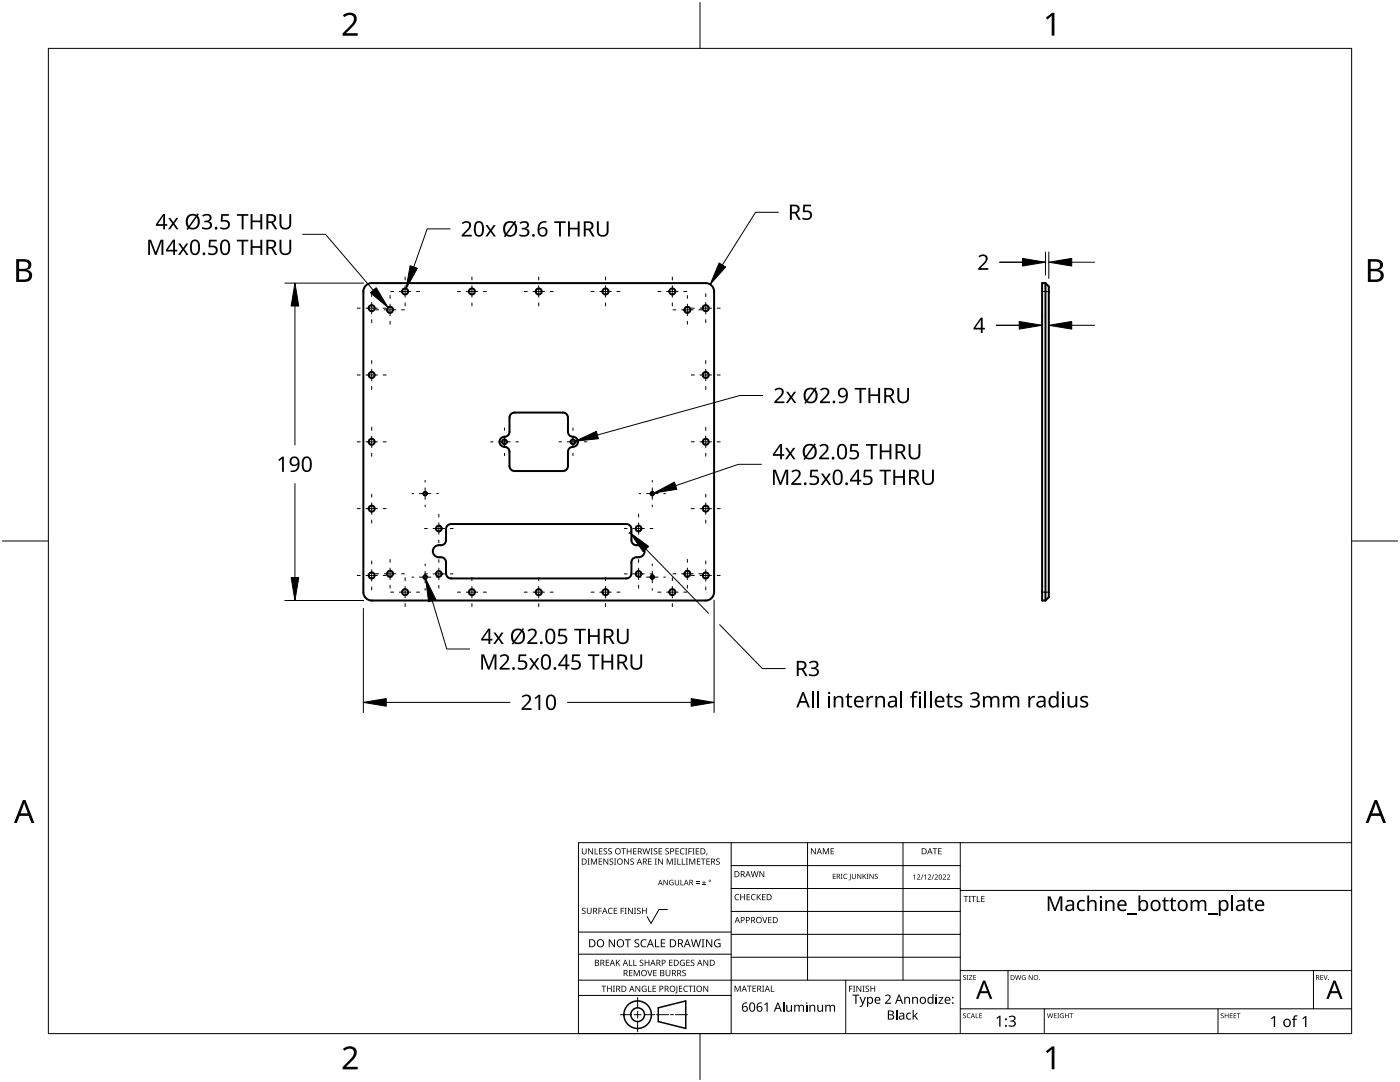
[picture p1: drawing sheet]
<svg xmlns="http://www.w3.org/2000/svg" width="279mm" height="216mm" viewBox="0 0 279 216" stroke-linecap="round" stroke-linejoin="round" font-family="sans-serif">
<g fill="none" stroke="#000" stroke-width=".4">
<path d="M73 57l.7-.4 .5-.1h66.6a1.67 1.67 0 0 1 1.7 1.7v60a1.67 1.67 0 0 1-1.7 1.6h-66.6a1.67 1.67 0 0 1-1.7-1.6v-60l.1-.5zM208.6 56.5h-.6v63.3h.6M208.6 56.5l.7 .7v62l-.7 .6M208.6 56.5v63.3M102 82.6l.7-.3h9.6a1 1 0 0 1 1 1v2.9a1.17 1.17 0 0 0 1.4 1 1 1 0 0 1 .6 1.2 1 1 0 0 1-1 .8 1 1 0 0 0-1 1v2.8a1 1 0 0 1-1 1h-9.6a1 1 0 0 1-1-1v-2.8a1.17 1.17 0 0 0-1.4-1.1 1 1 0 0 1-.6-1.1 1 1 0 0 1 1-.8 1 1 0 0 0 1-1v-2.9zM89.3 104.9l.7-.3h35a1 1 0 0 1 1 1v2.2a1.09 1.09 0 0 0 1.4 1 1.23 1.23 0 0 1 1.2 1.4 1.23 1.23 0 0 1-1.6 1 1 1 0 0 0-1 1v2.2a1 1 0 0 1-1 1h-35a1 1 0 0 1-1-1v-2.2a1.09 1.09 0 0 0-1.4-1 1.23 1.23 0 0 1-1.2-1.5 1.23 1.23 0 0 1 1.6-.9 1 1 0 0 0 1-1v-2.2z"/>
<circle cx="80.8" cy="58.2" r=".6"/>
<circle cx="94.2" cy="58.2" r=".6"/>
<circle cx="107.5" cy="58.2" r=".6"/>
<circle cx="120.8" cy="58.2" r=".6"/>
<circle cx="134.2" cy="58.2" r=".6"/>
<circle cx="74.2" cy="74.8" r=".6"/>
<circle cx="74.2" cy="61.5" r=".6"/>
<circle cx="77.8" cy="61.8" r=".58"/>
<circle cx="137.2" cy="61.8" r=".58"/>
<circle cx="140.8" cy="74.8" r=".6"/>
<circle cx="140.8" cy="61.5" r=".6"/>
<circle cx="74.2" cy="88.2" r=".6"/>
<circle cx="84.8" cy="98.5" r=".34"/>
<circle cx="100.7" cy="88.2" r=".48"/>
<circle cx="114.3" cy="88.2" r=".48"/>
<circle cx="130.2" cy="98.5" r=".34"/>
<circle cx="140.8" cy="88.2" r=".6"/>
<circle cx="74.2" cy="114.8" r=".6"/>
<circle cx="74.2" cy="101.5" r=".6"/>
<circle cx="77.8" cy="114.5" r=".58"/>
<circle cx="80.8" cy="118.2" r=".6"/>
<circle cx="84.8" cy="115.2" r=".34"/>
<circle cx="87.6" cy="105.5" r=".57"/>
<circle cx="87.6" cy="114.5" r=".57"/>
<circle cx="94.2" cy="118.2" r=".6"/>
<circle cx="107.5" cy="118.2" r=".6"/>
<circle cx="120.8" cy="118.2" r=".6"/>
<circle cx="127.4" cy="105.5" r=".57"/>
<circle cx="127.4" cy="114.5" r=".57"/>
<circle cx="130.2" cy="115.2" r=".34"/>
<circle cx="134.2" cy="118.2" r=".6"/>
<circle cx="137.2" cy="114.5" r=".58"/>
<circle cx="140.8" cy="114.8" r=".6"/>
<circle cx="140.8" cy="101.5" r=".6"/>
</g>
<g fill="none" stroke="#000" stroke-width=".2">
<path d="M77.2 61.8a.67 .67 0 0 0 1 .6M77.5 61.2h.2a.67 .67 0 0 1 .8 .6M136.5 61.8a.67 .67 0 0 0 1 .6M136.8 61.2h.2a.67 .67 0 0 1 .8 .6M84.4 98.5a.42 .42 0 0 0 .7 .4M84.6 98.1h.1a.42 .42 0 0 1 .6 .4M129.8 98.5a.42 .42 0 0 0 .6 .4M130 98.1h.1a.42 .42 0 0 1 .5 .4M77.2 114.5a.67 .67 0 0 0 1 .6M77.5 113.9l.2-.1a.67 .67 0 0 1 .8 .7M84.4 115.2a.42 .42 0 0 0 .7 .3M84.6 114.8h.1a.42 .42 0 0 1 .6 .4"/>
<path d="M129.8 115.2a.42 .42 0 0 0 .6 .3M130 114.8h.1a.42 .42 0 0 1 .5 .4M136.5 114.5a.67 .67 0 0 0 1 .6M136.8 113.9l.2-.1a.67 .67 0 0 1 .8 .7"/>
</g>
<path d="M208 58.2h1.3M208 118.2h1.3" fill="none" stroke="#000" stroke-width=".2"/>
<path d="M9.7 9.7h260v196.5h-260z" fill="none" stroke="#000" stroke-width=".2"/>
<path d="M139.7 .5v9.2M.5 108h9.2M269.7 108h9.2M139.7 206.2v9.2" fill="none" stroke="#000" stroke-width=".2"/>
<g fill="#000">
<path d="M68.4 3.1a1.64 1.64 0 0 1 2.8 .4 2.52 2.52 0 0 1-1.2 2.2l-.9 .9h2.3v.5h-3v-.4l1.2-1.2a1.95 1.95 0 0 0 .9-2.2 1.23 1.23 0 0 0-1.8 .1zM208.7 3.5l1.3-.9h.4v4.5h-.5v-4l-.9 .8zM68.4 209.3a1.64 1.64 0 0 1 2.8 .4 2.52 2.52 0 0 1-1.2 2.2l-.9 1h2.3v.5h-3v-.5l1.2-1.2a1.95 1.95 0 0 0 .9-2.1 1.23 1.23 0 0 0-1.8 .1zM208.7 209.8l1.3-1h.4v4.6h-.5v-4l-.9 .7z"/>
<path d="M3.2 51.7h1.3a1.28 1.28 0 0 1 1.7 1.3 1.04 1.04 0 0 1-.8 .9 1.23 1.23 0 0 1 1 1.5 1.23 1.23 0 0 1-1.6 .9h-1.6zM3.8 54.1v1.7h.9a.86 .86 0 0 0 1.1-.9 .86 .86 0 0 0-1.1-.8zM3.8 52.2v1.4h.8a.78 .78 0 0 0 1.1-.7 .78 .78 0 0 0-1.1-.7z"/>
<path d="M273 51.7h1.3a1.28 1.28 0 0 1 1.7 1.3 1.04 1.04 0 0 1-.9 .9 1.23 1.23 0 0 1 1 1.5 1.23 1.23 0 0 1-1.5 .9h-1.6zM273.6 54.1v1.7h.9a.86 .86 0 0 0 1.1-.9 .86 .86 0 0 0-1.2-.8zM273.6 52.2v1.4h.8a.78 .78 0 0 0 1-.7 .78 .78 0 0 0-1.1-.7z"/>
<path d="M4.6 159.6h.5l1.8 4.6h-.6l-.6-1.4h-1.8l-.5 1.4h-.6zM4.8 160.2l-.7 2.1h1.4z"/>
<path d="M274.3 159.6h.5l1.8 4.6h-.6l-.5-1.4h-1.8l-.6 1.4h-.6zM274.6 160.2l-.7 2.1h1.4z"/>
</g>
<g fill="none" stroke="#000" stroke-width=".2">
<path d="M145.9 168.1v38.1h-30.5v-38.1h154.3M145.9 172.7h45.7M145.9 177.3h45.7M161.2 168.1v27.5M180.2 168.1v27.5M191.6 168.1v38.1M191.6 177.7h78.1M115.4 198.6h30.5M115.4 195.6h76.2M115.4 190.4h30.5M115.4 186h30.5M127.3 199v2.1"/>
<path d="M133.2 181.5h-1.7l-1.6 2.8-.7-1.4M145.9 181.9h45.7M145.9 186.4h45.7M145.9 191h45.7M168.8 195.6v10.6M191.6 193.7h78.1M201.2 193.7v7.6M262.1 193.7v7.6M123.8 202.5h2.1M126.6 202.5h1.3M127.3 201.8v1.4M127.3 203.8v2.1"/>
<path d="M128.6 202.5h2.1M131 202.5h2.4M133.8 202.5h.6M134.8 202.5h2.4M191.6 201.3h78.1M208.4 201.3v4.9M243.1 201.3v4.9"/>
</g>
<g fill="#000">
<path d="M116.1 169.3h.2v.8a.32 .32 0 0 0 .3 .3 .32 .32 0 0 0 .3-.3v-.8h.2v.8a.47 .47 0 0 1-.5 .4 .47 .47 0 0 1-.5-.5zM117.3 171.3h.4l-.1 .1v1l.1 .1h-.4l.1-.1v-1zM117.4 169.3h.2l.6 1v-1h.1v1.2h-.1l-.7-1v1h-.1zM117.9 171.3h.3l.3 1 .4-1h.2v1.2h-.1v-1l-.4 1h-.1l-.4-1v1h-.2zM118.7 169.3h.1v1h.6v.2h-.7zM119.5 171.3h.7v.1h-.6v.4h.5v.2h-.5v.4h.6v.1h-.7zM119.6 169.3h.6v.1h-.5v.4h.5v.1h-.5v.4h.5v.2h-.6zM120.5 169.4l.4-.1h.3l-.1 .1a.25 .25 0 0 0-.4-.1 .25 .25 0 0 0 0 .4 .4 .4 0 0 1 .5 .3 .4 .4 0 0 1-.3 .5 .4 .4 0 0 1-.5-.2h.2a.27 .27 0 0 0 .4-.1 .27 .27 0 0 0-.3-.3l-.2-.2zM120.4 171.3h.2l.6 1v-1h.2v1.2h-.2l-.6-1v1h-.2zM121.4 169.4l.5-.1h.2v.1a.25 .25 0 0 0-.4-.1 .25 .25 0 0 0 0 .4 .4 .4 0 0 1 .4 .3 .4 .4 0 0 1-.2 .5 .4 .4 0 0 1-.5-.2h.1a.27 .27 0 0 0 .5-.1 .27 .27 0 0 0-.4-.3l-.2-.2zM121.7 171.4l.4-.1 .3 .1-.1 .1a.25 .25 0 0 0-.4-.1 .25 .25 0 0 0 0 .4 .4 .4 0 0 1 .5 .3 .4 .4 0 0 1-.3 .5 .4 .4 0 0 1-.5-.3l.2 .1a.27 .27 0 0 0 .4-.2 .27 .27 0 0 0-.3-.3l-.2-.2zM122.5 171.3h.5l-.2 .1v1l.2 .1h-.5l.2-.1v-1z"/>
<path d="M124 169.3h.9v.1h-.4v1.1h-.1v-1.1h-.4zM124.6 171.3h.1l.7 1v-1h.1v1.2h-.2l-.6-1v1h-.1zM125.1 169.3h.1v.5h.7v-.5h.1v1.2h-.1v-.6h-.7v.6h-.1zM125.8 171.4l.5-.1 .2 .1v.1a.25 .25 0 0 0-.4-.1 .25 .25 0 0 0 0 .4 .4 .4 0 0 1 .4 .3 .4 .4 0 0 1-.2 .5 .4 .4 0 0 1-.5-.3l.1 .1a.27 .27 0 0 0 .5-.2 .27 .27 0 0 0-.4-.3l-.2-.2zM126.4 169.3h.6v.1h-.5v.4h.5v.1h-.5v.4h.5v.2h-.6zM128.2 169.3h.2l.2 1 .3-1h.2l.2 1 .3-1h.1l-.3 1.2h-.1l-.3-1.1-.3 1.1h-.2zM129.4 171.3h.6v.1h-.5v.4h.5v.2h-.5v.4h.5v.1h-.6zM129.8 169.3h.5l-.2 .1v1l.2 .1h-.5l.2-.1v-1zM130.7 171.3h.4l-.1 .1v1l.1 .1h-.4l.1-.1v-1zM130.5 169.4l.4-.1h.3l-.1 .1a.25 .25 0 0 0-.4-.1 .25 .25 0 0 0 0 .4 .4 .4 0 0 1 .5 .3 .4 .4 0 0 1-.3 .5 .4 .4 0 0 1-.5-.2h.2a.27 .27 0 0 0 .4-.1 .27 .27 0 0 0-.3-.3l-.2-.2zM131.4 169.3h.7v.1h-.5v.4h.5v.1h-.5v.4h.5v.2h-.7zM131.3 171.3h.2l.7 1-.1-1h.2v1.2h-.2l-.6-1v1h-.2z"/>
<path d="M132.4 175.6h.2l.6 .9v-.9h.1v1h-.2l-.6-.9v.9h-.1zM132.8 169.4l.4-.1h.3l-.1 .1a.25 .25 0 0 0-.3-.1 .25 .25 0 0 0 0 .4 .4 .4 0 0 1 .4 .3 .4 .4 0 0 1-.3 .5 .4 .4 0 0 1-.4-.2h.1a.27 .27 0 0 0 .5-.1 .27 .27 0 0 0-.4-.3l-.2-.2zM133.1 171.3h.2l.4 1 .4-1h.2v1.2h-.2v-1l-.4 1h-.1l-.4-1v1h-.1zM133.7 175.7l.5-.2 .2 .1v.1a.45 .45 0 0 0-.7 .4 .45 .45 0 0 0 .6 .4v-.3h-.2v-.1h.3v.5a.6 .6 0 0 1-.8-.1 .6 .6 0 0 1 .1-.8zM134.5 171.3h.4l-.1 .1v1l.1 .1h-.4l.2-.1v-1zM135.2 171.3h.1v1.1h.6v.1h-.7zM134.8 169.3h.7v.1h-.6v.4h.5v.1h-.5v.4h.6v.2h-.7zM134.7 175.6h.1v.7a.28 .28 0 0 0 .3 .2 .28 .28 0 0 0 .3-.2v-.7h.1v.7a.42 .42 0 0 1-.4 .4 .42 .42 0 0 1-.4-.4zM135.8 175.6h.1v.9h.5v.1h-.6zM136.1 171.3h.1v1.1h.6v.1h-.7zM135.8 169.4l.5-.2 .3 .1-.1 .1a.49 .49 0 0 0-.7 .5 .49 .49 0 0 0 .8 .4 .52 .52 0 0 1-.7 .1 .52 .52 0 0 1-.2-.6zM136.7 169.3h.5l-.2 .1v1l.2 .1h-.5l.2-.1v-1z"/>
<path d="M136.9 171.3h.4l-.1 .1v1l.1 .1h-.4l.1-.1v-1zM137.4 169.3h.7v.1h-.6v.4h.5v.2h-.5v.5h-.1zM137.5 171.3h.3l.3 1 .4-1h.3v1.2h-.2v-1l-.4 1h-.1l-.4-1v1h-.2zM138.2 169.3h.4l-.1 .1v1l.1 .1h-.4l.1-.1v-1zM138.9 176.2h.7v.1h-.7zM138.9 175.9h.7v.1h-.7zM138.9 169.3h.6v.1h-.5v.4h.5v.1h-.5v.4h.5v.2h-.6zM139.1 171.3h.7v.1h-.6v.4h.5v.2h-.5v.4h.6v.1h-.7zM140.1 176.5h.8v.1h-.8zM139.9 171.3h.9v.1h-.4v1.1h-.1v-1.1h-.4zM140.4 175.7h.2v.3h.3v.2h-.3v.3h-.2v-.3h-.3v-.2h.3zM141 170.3h.2l-.3 .4z"/>
<path d="M141 171.3h.7v.1h-.6v.4h.5v.2h-.5v.4h.6v.1h-.7zM143 171.4l.4-.1 .2 .1v.1a.25 .25 0 0 0-.4-.1 .25 .25 0 0 0 0 .4 .4 .4 0 0 1 .5 .3 .4 .4 0 0 1-.3 .5 .4 .4 0 0 1-.5-.3l.2 .1a.27 .27 0 0 0 .4-.2 .27 .27 0 0 0-.3-.3l-.3-.2zM146.8 178.6l.4-.2 .3 .1v.1a.49 .49 0 0 0-.7 .4 .49 .49 0 0 0 .7 .5 .52 .52 0 0 1-.7 0 .52 .52 0 0 1-.2-.6zM147.7 178.4h.2v.5h.6v-.5h.2v1.2h-.2v-.5h-.6v.5h-.2zM149 178.4h.7v.1h-.5v.4h.4v.2h-.4v.4h.5v.1h-.7zM150 178.6l.5-.2 .3 .1-.1 .1a.49 .49 0 0 0-.7 .4 .49 .49 0 0 0 .8 .5 .52 .52 0 0 1-.7 0 .52 .52 0 0 1-.2-.6zM149.8 173.8h.2l.2 1.1 .3-1.1h.2l.3 1.1 .2-1.1h.2l-.3 1.2h-.2l-.3-1-.3 1h-.1zM151 178.4h.2v.6l.5-.6h.2l-.5 .5 .5 .7h-.2l-.4-.6-.1 .6h-.2zM151.6 173.8h.1l.7 1v-1h.1v1.2h-.2l-.6-1v1h-.1zM152.1 178.4h.7v.1h-.6v.4h.5v.2h-.5v.4h.6v.1h-.7zM161.8 169.3h.2l.7 1v-1h.1v1.2h-.2l-.6-1v1h-.2zM164.2 169.3h.2l.4 .9 .4-.9h.2v1.2h-.1v-1.1l-.4 1.1h-.1l-.4-1.1v1.1h-.2z"/>
<path d="M165.8 169.3h.6v.1h-.5v.4h.5v.1h-.5v.4h.5v.2h-.6zM166.2 174.4h.6v.1h-.5v.3h.4v.1h-.4v.4h.5v.1h-.6zM167.8 174.4h.4l-.2 .1v.8l.2 .1h-.4l.1-.1v-.8zM168.4 174.5l.5-.1h.2l-.1 .1a.41 .41 0 0 0-.6 .4 .41 .41 0 0 0 .6 .3 .48 .48 0 0 1-.6 0 .48 .48 0 0 1 0-.7zM169.6 174.4h.2v1l-.4 .3v-.2l.2-.1zM170 174.4h.1v.6a.26 .26 0 0 0 .3 .3 .26 .26 0 0 0 .3-.3v-.6h.1v.6a.39 .39 0 0 1-.4 .4 .39 .39 0 0 1-.4-.4zM171.1 174.4h.1l.6 .8v-.8h.1v1h-.2l-.5-.9v.9h-.1zM172.2 174.4h.1v.5l.6-.5-.4 .4 .4 .6h-.1l-.4-.5-.1 .5h-.1zM173 174.4h.3l-.1 .1v.8l.1 .1h-.3l.1-.1v-.8zM173.5 174.4h.2l.5 .8v-.8h.1v1h-.1l-.6-.9v.9h-.1zM174.6 174.5l.4-.1h.2l-.1 .1a.24 .24 0 0 0-.3-.1 .24 .24 0 0 0-.1 .3 .24 .24 0 0 0 .3 .2 .33 .33 0 0 1 .1 .5 .33 .33 0 0 1-.5 0v-.1a.26 .26 0 0 0 .4 0 .26 .26 0 0 0 0-.3 .26 .26 0 0 0-.3-.1zM182.2 174.7l.4-.2v1h-.1v-.9l-.2 .2z"/>
<path d="M183 174.6a.37 .37 0 0 1 .6 0 .37 .37 0 0 1-.2 .6l-.2 .2h.5v.1h-.7l.3-.4a.27 .27 0 0 0 .2-.3 .27 .27 0 0 0-.3-.2zM184.1 174.5h.2l-.4 1h-.1zM184.4 174.7l.4-.2v1h-.1v-.9l-.2 .2zM185.2 174.6a.37 .37 0 0 1 .6 0 .37 .37 0 0 1-.3 .6l-.2 .2h.5v.1h-.6l.2-.4a.27 .27 0 0 0 .3-.3 .27 .27 0 0 0-.4-.2zM186.3 174.5h.1l-.4 1h-.1zM186.1 169.3h.9v.1h-.3v1.1h-.2v-1.1h-.4zM186.5 174.6a.37 .37 0 0 1 .6 0 .37 .37 0 0 1-.2 .6l-.2 .2h.5v.1h-.7l.3-.4a.27 .27 0 0 0 .3-.3 .27 .27 0 0 0-.4-.2zM187.2 169.3h.7v.1h-.5v.4h.5v.1h-.5v.4h.5v.2h-.7zM188.2 174.6a.37 .37 0 0 1 .6 0 .37 .37 0 0 1-.3 .6l-.2 .2h.5v.1h-.7l.3-.4a.27 .27 0 0 0 .3-.3 .27 .27 0 0 0-.4-.2zM189 174.6a.37 .37 0 0 1 .6 0 .37 .37 0 0 1-.3 .6l-.2 .2h.5v.1h-.6l.2-.4a.27 .27 0 0 0 .3-.3 .27 .27 0 0 0-.4-.2zM192.3 178.8h.9v.1h-.3v1.1h-.2v-1.1h-.4zM193.3 178.8h.5l-.2 .1v1l.2 .1h-.5l.2-.1v-1z"/>
<path d="M193.8 178.8h1v.1h-.4v1.1h-.2v-1.1h-.4zM194.9 178.8h.2v1.1h.5v.1h-.7zM195.8 178.8h.7v.1h-.5v.4h.5v.1h-.5v.5h.5v.1h-.7zM116.2 181.3l.4-.2 .3 .1-.1 .1a.25 .25 0 0 0-.4-.1 .25 .25 0 0 0 0 .4 .4 .4 0 0 1 .5 .3 .4 .4 0 0 1-.3 .5 .4 .4 0 0 1-.5-.2h.2a.27 .27 0 0 0 .4-.1 .27 .27 0 0 0-.3-.3l-.2-.2zM117.1 181.1h.2v.8a.32 .32 0 0 0 .3 .3 .32 .32 0 0 0 .3-.3v-.8h.2v.8a.47 .47 0 0 1-.5 .5 .47 .47 0 0 1-.5-.5zM119.4 181.1h.7v.2h-.5v.4h.5v.1h-.5v.6h-.2zM120 196.7h1v.1h-.4v1.1h-.2v-1.1h-.4zM120.9 191.5h.7v.1h-.6v.4h.5v.2h-.5v.4h.6v.1h-.7zM121.5 181.3l.4-.2 .4 .1-.1 .1a.49 .49 0 0 0-.7 .5 .49 .49 0 0 0 .7 .4 .52 .52 0 0 1-.6 .1 .52 .52 0 0 1-.3-.6zM121.1 196.7h.2v.5h.6v-.5h.2v1.2h-.2v-.6h-.6v.6h-.2zM121.5 187.4h.2l.9 1.3v-1.3h.1v1.6h-.2l-.8-1.3v1.3h-.2zM122.3 196.7h.4l-.1 .1v1l.1 .1h-.4l.2-.1v-1z"/>
<path d="M122.5 181.1h.7v.2h-.6v.4h.5v.1h-.5v.4h.6v.2h-.7zM122.9 191.5h.2v.6l.5-.6h.2l-.5 .5 .5 .7h-.2l-.4-.6-.1 .6h-.2zM123.9 181.1h.6v.2h-.5v.4h.5v.1h-.5v.6h-.1zM124.7 181.1h.4l-.2 .2v.9l.2 .2h-.4l.1-.2v-.9zM124.7 187.4h1.2v.2h-.5v1.4h-.2v-1.4h-.5zM125.5 191.5h.2v1.1h.5v.1h-.7zM125.5 193.6h.7v.1h-.5v.4h.5v.1h-.5v.4h.5v.2h-.7zM125.3 181.1h.2l.7 1.1-.1-1.1h.2v1.3h-.2l-.6-1v1h-.2zM126.4 191.5h.1v1.1h.6v.1h-.7zM126.5 181.1h.5l-.2 .2v.9l.2 .2h-.5l.2-.2v-.9zM126.5 193.6h.2l.4 1 .4-1h.2v1.2h-.2v-1.1l-.4 1.1h-.1l-.4-1.1v1.1h-.1zM126.7 187.6l.3-.2 .6 .1-.2 .1a.33 .33 0 0 0-.6 .2 .33 .33 0 0 0 .4 .4 .47 .47 0 0 1 .4 .6 .47 .47 0 0 1-.7 .2h-.3v-.2h.2a.35 .35 0 0 0 .6-.2 .35 .35 0 0 0-.5-.4l-.3-.2z"/>
<path d="M126.8 196.7h.2l.6 1v-1h.2v1.2h-.2l-.7-1 .1 1h-.2zM127.2 181.3l.4-.2 .3 .1-.1 .1a.25 .25 0 0 0-.4-.1 .25 .25 0 0 0 0 .4 .4 .4 0 0 1 .5 .3 .4 .4 0 0 1-.3 .5 .4 .4 0 0 1-.5-.2h.2a.27 .27 0 0 0 .4-.1 .27 .27 0 0 0-.3-.3l-.2-.2zM127.7 191.6l.4-.1 .3 .1-.1 .1a.25 .25 0 0 0-.3-.1 .25 .25 0 0 0 0 .4 .4 .4 0 0 1 .4 .3 .4 .4 0 0 1-.3 .5 .4 .4 0 0 1-.4-.3l.1 .1a.27 .27 0 0 0 .5-.2 .27 .27 0 0 0-.4-.3l-.2-.2zM128 187.6l.6-.2 .4 .1-.1 .2a.63 .63 0 0 0-.9 .5 .63 .63 0 0 0 1 .6v.2a.83 .83 0 0 1-1.1-.3 .83 .83 0 0 1 .1-1.1zM128.2 196.8l.6-.1 .2 .1v.1a.5 .5 0 0 0-.8 .4 .5 .5 0 0 0 .7 .5v-.4h-.3v-.1h.4v.6a.66 .66 0 0 1-.8-.2 .66 .66 0 0 1 0-.9zM128.1 181.1h.2v.6h.6v-.6h.2v1.3h-.2v-.6h-.6v.6h-.2zM129.2 193.6h.1l.4 1 .3-1h.2l-.4 1.2h-.2zM129.3 196.7h.2v1.1h.5v.1h-.7zM128.7 191.5h.1v.5h.6v-.5h.2v1.2h-.2v-.5h-.6v.5h-.1zM130.7 187.4h.2v1.4h.7v.2h-.9zM130.2 196.7h.7v.1h-.5v.4h.5v.1h-.5v.5h.5v.1h-.7zM130.4 193.6h.6v.1h-.5v.4h.5v.1h-.5v.4h.5v.2h-.6z"/>
<path d="M131.9 187.4h.9v.2h-.7v.5h.6v.2h-.6v.5h.7v.2h-.9zM132.8 193.6h.2v.7a.32 .32 0 0 0 .3 .4 .32 .32 0 0 0 .3-.4v-.7h.2v.7a.47 .47 0 0 1-.5 .5 .47 .47 0 0 1-.5-.5zM133.5 191.5h.7v.1h-.5v.4h.5v.2h-.5v.4h.5v.1h-.7zM135 196.7h.2v1.3l-.1 .2h-.3l-.1-.1 .3-.2zM135.5 196.7h.7v.1h-.5v.4h.4v.1h-.4v.5h.5v.1h-.7zM135.8 191.7l.5-.2 .4 .1-.1 .1a.5 .5 0 0 0-.8 .4 .5 .5 0 0 0 .7 .5v-.4h-.2v-.1h.4v.6a.66 .66 0 0 1-.9-.1 .66 .66 0 0 1 0-.9zM136.2 193.7l.4-.2 .3 .1-.1 .1a.25 .25 0 0 0-.4-.1 .25 .25 0 0 0 0 .4 .4 .4 0 0 1 .5 .3 .4 .4 0 0 1-.3 .5 .4 .4 0 0 1-.5-.2h.2a.27 .27 0 0 0 .5-.1 .27 .27 0 0 0-.4-.3l-.2-.2zM136.5 196.8l.5-.1 .3 .1-.1 .1a.49 .49 0 0 0-.7 .4 .49 .49 0 0 0 .8 .4 .52 .52 0 0 1-.7 .1 .52 .52 0 0 1-.2-.6zM137 191.5h.6v.1h-.5v.4h.5v.2h-.5v.4h.5v.1h-.6zM137.4 196.7h.9v.1h-.4v1.1h-.1v-1.1h-.4zM137.9 191.6l.4-.1 .3 .1-.1 .1a.25 .25 0 0 0-.4-.1 .25 .25 0 0 0 0 .4 .4 .4 0 0 1 .5 .3 .4 .4 0 0 1-.3 .5 .4 .4 0 0 1-.5-.3l.2 .1a.27 .27 0 0 0 .4-.2 .27 .27 0 0 0-.3-.3l-.2-.2zM138.4 196.7h.4l-.1 .1v1l.1 .1h-.4l.1-.1v-1z"/>
<path d="M137.9 187.4h.2l.3 1.4 .4-1.4h.2l.4 1.4 .3-1.4h.2l-.4 1.6h-.2l-.4-1.3-.4 1.3h-.2zM140 187.4h.6l-.2 .2v1.3l.2 .1h-.6l.2-.1v-1.3zM140.4 196.7h.1l.7 1v-1h.1v1.2h-.1l-.7-1v1h-.1zM140.4 191.5h.2l.6 1v-1h.1v1.2h-.1l-.7-1v1h-.1zM140.9 187.4h.2l.9 1.3v-1.3h.1v1.6h-.2l-.8-1.3v1.3h-.2zM142.7 187.6l.7-.2 .4 .1-.1 .2a.65 .65 0 0 0-1 .5 .65 .65 0 0 0 .9 .6v-.4h-.3v-.2h.5v.7a.86 .86 0 0 1-1.1-.1 .86 .86 0 0 1 0-1.2zM146.6 196.7h.2l.4 1 .4-1h.2v1.2h-.1v-1.1l-.4 1.1h-.2l-.4-1.1v1.1h-.1zM149.1 196.7h.9v.1h-.4v1.1h-.1v-1.1h-.4zM150.2 196.7h.7v.1h-.6v.4h.5v.1h-.5v.5h.6v.1h-.7zM152.1 183h.2l.3 1 .4-1h.1l-.4 1.2h-.1zM152.1 196.7h.4l-.1 .1v1l.1 .1h-.4l.1-.1v-1zM153.8 196.7h.2v1.1h.5v.1h-.7z"/>
<path d="M153.3 183h.7v.1h-.5v.4h.5v.1h-.5v.5h.5v.1h-.7zM169.5 196.7h.6v.1h-.5v.5h.5v.1h-.5v.5h-.1zM170.2 196.7h.5l-.2 .1v1l.2 .1h-.5l.2-.1v-1zM171.5 198.9h.3l.4 1.2 .4-1.2h.2l-.7 1.8a.3 .3 0 0 1-.3 .2 .3 .3 0 0 1-.2-.2h.3l.2-.4zM170.9 196.7h.2l.6 1v-1h.2v1.2h-.2l-.6-1v1h-.2zM172.1 196.7h.5l-.2 .1v1l.2 .1h-.5l.2-.1v-1zM172.8 196.8l.4-.1h.2v.2a.25 .25 0 0 0-.4-.1 .25 .25 0 0 0 0 .4 .4 .4 0 0 1 .5 .3 .4 .4 0 0 1-.3 .4 .4 .4 0 0 1-.5-.2l.2 .1a.27 .27 0 0 0 .4-.2 .27 .27 0 0 0-.3-.3l-.3-.2zM173.7 196.7h.2v.5h.6v-.5h.2v1.2h-.2v-.6h-.6v.6h-.2zM192.2 194.7l.4-.1h.2l-.1 .1a.24 .24 0 0 0-.3 0 .24 .24 0 0 0-.1 .3 .24 .24 0 0 0 .4 .1 .31 .31 0 0 1 0 .4 .31 .31 0 0 1-.5-.1 .24 .24 0 0 0 .3 .1 .24 .24 0 0 0 .1-.3l-.4-.3zM192.9 194.6h.4l-.1 .1v.7l.1 .1h-.4l.1-.1v-.7zM193.4 194.6h.6l-.5 .8h.6v.1h-.7l.5-.8h-.5zM194.2 194.6h.6v.1h-.4v.3h.4v.1h-.4v.3h.4v.1h-.6z"/>
<path d="M202.6 194.6h.1l.2 .8 .2-.8h.2l.2 .8 .2-.8h.1l-.2 .9h-.2l-.2-.8-.2 .8h-.2zM204 194.7l.4-.1h.3l-.1 .1a.4 .4 0 0 0-.6 .4 .4 .4 0 0 0 .6 .3v-.3l-.2-.1h.3v.5a.53 .53 0 0 1-.7-.1 .53 .53 0 0 1 0-.7zM205.3 194.6h.1l.6 .8v-.8h.1v.9h-.2l-.5-.8v.8h-.1zM209.1 178.9h.5l.9 2.4 1-2.4h.5v2.9h-.4l.1-2.6-1 2.6h-.3l-1-2.6v2.6h-.3zM215.2 179.9l.4-.3h.5l.4 .1-.1 .3a.8 .8 0 0 0-1.1 .7 .8 .8 0 0 0 1 .7h.2v.3a1.1 1.1 0 0 1-1.3-.2 1.1 1.1 0 0 1-.2-1.3zM217 178.7h.4l-.1 1.2a.84 .84 0 0 1 1-.3 .84 .84 0 0 1 .5 .8v1.4h-.3v-1.4a.59 .59 0 0 0-.7-.5 .59 .59 0 0 0-.4 .8v1.1h-.4zM220.6 179.6h.3v.3a.83 .83 0 0 1 .9-.3 .83 .83 0 0 1 .6 .8v1.4h-.3v-1.4a.59 .59 0 0 0-.8-.5 .59 .59 0 0 0-.4 .7v1.2h-.3zM225 182.1h1.9v.3h-1.9zM232.4 179.1h.2v.5h.6v.3h-.6v1.2l.2 .4h.4v.3a.67 .67 0 0 1-1-.7v-1.2h-.3v-.2l.3-.1zM233.8 179.1h.3v.5h.6v.3h-.6v1.2l.2 .4h.4v.3a.67 .67 0 0 1-1-.7v-1.2h-.3v-.2l.3-.1zM237.6 179.6h.3l.1 .3a.83 .83 0 0 1 1.3 0 .78 .78 0 0 1 .9-.3 .78 .78 0 0 1 .5 .8v1.4h-.3v-1.4a.54 .54 0 0 0-.6-.5 .54 .54 0 0 0-.4 .7v1.2h-.4v-1.4a.55 .55 0 0 0-.7-.5 .55 .55 0 0 0-.3 .7v1.2h-.4zM241.1 182.1h1.8v.3h-1.8z"/>
<path d="M249.3 179.1h.2v.5h.6v.3h-.6v1.2l.2 .4h.4v.3a.67 .67 0 0 1-1-.7v-1.2h-.3v-.2l.3-.1zM263.5 194.6h.6v.1h-.5v.3h.4v.1h-.4v.3h.5v.1h-.6zM264.1 194.6h.2l.2 .8 .3-.8h.2l-.4 .9h-.1zM152.5 200.4l.7-.4v1.9h-.2v-1.6l-.4 .3zM156.3 199.9h.2v2h-.2zM156.9 200.5h.2v.9a.37 .37 0 0 0 .5 .3 .37 .37 0 0 0 .2-.5v-.7h.3v1.4h-.2l-.1-.2a.53 .53 0 0 1-.5 .2 .53 .53 0 0 1-.4-.5zM158.5 200.5h.2v.2a.52 .52 0 0 1 .9 0 .49 .49 0 0 1 .5-.2 .49 .49 0 0 1 .4 .5v.9h-.3v-.9a.33 .33 0 0 0-.4-.3 .33 .33 0 0 0-.2 .4v.8h-.2v-.9a.34 .34 0 0 0-.5-.3 .34 .34 0 0 0-.2 .5v.7h-.2zM160.9 200.5h.2v1.4h-.2zM161.5 200.5h.2l.1 .2a.52 .52 0 0 1 .5-.2 .52 .52 0 0 1 .4 .5v.9h-.2v-.9a.37 .37 0 0 0-.5-.3 .37 .37 0 0 0-.2 .5v.7h-.3zM163.1 200.5h.2v.9a.37 .37 0 0 0 .5 .3 .37 .37 0 0 0 .2-.5v-.7h.3v1.4h-.2l-.1-.2a.53 .53 0 0 1-.5 .2 .53 .53 0 0 1-.4-.5zM164.7 200.5h.2v.2a.52 .52 0 0 1 .9 0 .49 .49 0 0 1 .5-.2 .49 .49 0 0 1 .4 .5v.9h-.3v-.9a.33 .33 0 0 0-.4-.3 .33 .33 0 0 0-.2 .4v.8h-.2v-.9a.34 .34 0 0 0-.5-.3 .34 .34 0 0 0-.2 .5v.7h-.2zM170.1 198.5h1.4v.2h-.6v1.6h-.2v-1.6h-.6z"/>
<path d="M176.6 198.7a.63 .63 0 0 1 1.1-.1 .63 .63 0 0 1-.3 1l-.5 .5h.9v.2h-1.2v-.2l.7-.7a.43 .43 0 0 0 .2-.6 .43 .43 0 0 0-.7 0zM178.8 201.5h.2v1.9h-.2zM180.5 198.9h.1l.1 .2a.52 .52 0 0 1 .5-.2 .52 .52 0 0 1 .4 .5v.9h-.2v-.9a.37 .37 0 0 0-.5-.3 .37 .37 0 0 0-.2 .5v.7h-.2zM181 202.2l.6-.1h.2v.2a.5 .5 0 0 0-.7 .5 .5 .5 0 0 0 .7 .4 .45 .45 0 0 1-.4 .3 .45 .45 0 0 1-.4-.2 .92 .92 0 0 1 0-1.1zM182.1 201.5h.2v1.2l.7-.6h.2l-.5 .6 .6 .7h-.3l-.5-.6-.2 .1v.5h-.2zM182 198.9h.2l.1 .2a.52 .52 0 0 1 .5-.2 .52 .52 0 0 1 .4 .5v.9h-.2v-.9a.37 .37 0 0 0-.5-.3 .37 .37 0 0 0-.2 .5v.7h-.3zM186.7 198.9h.3v1.4h-.3zM187.3 198.9h1l-.8 1.2h.8v.2h-1l.7-1.2h-.7zM192.2 202.3l.4-.1h.2l-.1 .1a.24 .24 0 0 0-.3 0 .24 .24 0 0 0-.1 .3 .24 .24 0 0 0 .4 .1 .31 .31 0 0 1 0 .5 .31 .31 0 0 1-.5-.2 .24 .24 0 0 0 .3 .1 .24 .24 0 0 0 .1-.3l-.4-.2zM193.1 202.3l.3-.1h.3l-.1 .1a.39 .39 0 0 0-.5 .4 .39 .39 0 0 0 .5 .3 .46 .46 0 0 1-.6 0 .46 .46 0 0 1 .1-.7zM194.7 202.2h.1v.8h.5v.2h-.6zM195.4 202.2h.6v.1h-.4v.3h.4v.1h-.4v.4h.4v.1h-.6z"/>
<path d="M198.9 203.1l.6-.4h.2v2.2h-.3v-1.9l-.4 .3zM201.3 202.9a.73 .73 0 0 1 .9-.3 .73 .73 0 0 1 .4 .8l-.4 .3a.62 .62 0 0 1 .5 .8 .62 .62 0 0 1-.8 .4l-.6-.1v-.3l.3 .1a.49 .49 0 0 0 .7 0 .49 .49 0 0 0 0-.7l-.7-.1v-.2a.46 .46 0 0 0 .7 0 .46 .46 0 0 0-.1-.7h-.3l-.5 .2zM209 202.2h.1l.2 .8 .2-.8h.1l.3 .8 .2-.8h.1l-.3 1h-.1l-.2-.9-.3 .9h-.1zM210.3 202.2h.6v.1h-.4v.3h.3v.1h-.3v.4h.4v.1h-.6zM211 202.2h.4l-.2 .1v.8l.2 .1h-.4l.1-.1v-.8zM211.6 202.3l.7-.1-.1 .1a.4 .4 0 0 0-.6 .4 .4 .4 0 0 0 .6 .3v-.2l-.2-.2h.3v.5a.53 .53 0 0 1-.7-.1 .53 .53 0 0 1 0-.7zM212.5 202.2h.2v.4h.5v-.4h.1v1h-.1v-.5h-.5v.5h-.2zM213.4 202.2h.8v.1h-.3v.9h-.2v-.9h-.3zM243.7 202.3l.3-.1h.2v.1a.24 .24 0 0 0-.3 0 .24 .24 0 0 0-.1 .3 .24 .24 0 0 0 .3 .1 .31 .31 0 0 1 0 .5 .31 .31 0 0 1-.5-.2 .24 .24 0 0 0 .4 .1 .24 .24 0 0 0 0-.3l-.3-.2zM244.4 202.2h.2v.4h.5v-.4h.1v1h-.1v-.5h-.5v.5h-.2zM245.4 202.2h.6v.1h-.4v.3h.4v.1h-.4v.4h.4v.1h-.6zM246.2 202.2h.5v.1h-.4v.3h.4v.1h-.4v.4h.4v.1h-.5z"/>
<path d="M246.8 202.2h.8v.1h-.3v.9h-.2v-.9h-.3zM253.7 203.2l.6-.5h.2v2.2h-.3v-1.9l-.4 .4zM258.2 202.7l.3-.1h.5l-.1 .3-.4-.1-.1 .2v.3h.4v.2h-.4v1.4h-.3v-1.4h-.3l.3-.2zM259.9 203.2l.6-.5h.2v2.2h-.2v-1.9l-.5 .4z"/>
<path d="M116.1 171.3h.4a.61 .61 0 0 1 .6 .6 .61 .61 0 0 1-.6 .6h-.4zM116.3 171.4v1h.1a.48 .48 0 0 0 .5-.5 .48 .48 0 0 0-.4-.5z"/>
<path d="M122.7 169.9a.61 .61 0 0 1 1.2 0 .61 .61 0 0 1-1.2 0zM122.9 169.9a.45 .45 0 0 0 .9 0 .45 .45 0 0 0-.9 0z"/>
<path d="M123.1 171.9a.61 .61 0 0 1 1.2 0 .61 .61 0 0 1-1.2 0zM123.3 171.9a.45 .45 0 0 0 .9 0 .45 .45 0 0 0-.9 0z"/>
<path d="M127.3 169.3h.3a.35 .35 0 0 1 .5 .2 .35 .35 0 0 1-.3 .4l.4 .6h-.2l-.3-.5h-.3v.5h-.1zM127.4 169.4v.4h.2a.23 .23 0 0 0 .3-.2 .23 .23 0 0 0-.3-.2z"/>
<path d="M127.5 171.3h.2l.4 1.2h-.1l-.2-.4h-.4l-.2 .4h-.1zM127.6 171.5l-.2 .5h.4z"/>
<path d="M128.3 171.3h.3a.35 .35 0 0 1 .5 .2 .35 .35 0 0 1-.3 .5l.4 .5h-.2l-.3-.5h-.2v.5h-.2zM128.5 171.4v.5h.1a.23 .23 0 0 0 .3-.2 .23 .23 0 0 0-.3-.3z"/>
<path d="M131.7 175.5h.1l.5 1.1h-.2l-.1-.3h-.4l-.2 .3h-.1zM131.8 175.7l-.2 .5h.3z"/>
<path d="M133.8 169.3h.3a.41 .41 0 0 1 .4 .5 .41 .41 0 0 1-.6 .2v.5h-.1zM133.9 169.4v.5a.29 .29 0 0 0 .5-.3 .29 .29 0 0 0-.5-.2z"/>
<path d="M136.9 175.5h.1l.4 1.1h-.1l-.1-.3h-.5l-.1 .3h-.1zM137 175.7l-.2 .5h.3z"/>
<path d="M137.6 175.6h.3a.31 .31 0 0 1 .4 .2 .31 .31 0 0 1-.2 .4l.3 .4h-.2l-.3-.4h-.2v.4h-.1zM137.7 175.7v.4h.2a.21 .21 0 0 0 .2-.2 .21 .21 0 0 0-.2-.2z"/>
<path d="M139.8 169.3h.4a.61 .61 0 0 1 .6 .6 .61 .61 0 0 1-.7 .6h-.3zM140 169.4v.9h.1a.48 .48 0 0 0 .5-.4 .48 .48 0 0 0-.4-.5z"/>
<path d="M141.4 175.8a.25 .25 0 0 1 .5 0 .25 .25 0 0 1-.5 0zM141.5 175.8a.15 .15 0 0 0 .3 0 .15 .15 0 0 0-.3 0z"/>
<path d="M141.9 171.3h.4a.35 .35 0 0 1 .4 .2 .35 .35 0 0 1-.2 .5l.3 .5h-.2l-.3-.5h-.2v.5h-.2zM142.1 171.4v.5h.2a.23 .23 0 0 0 .2-.2 .23 .23 0 0 0-.3-.3z"/>
<path d="M146.6 173.8h.4a.61 .61 0 0 1 .6 .6 .61 .61 0 0 1-.7 .6h-.3zM146.7 174v.9h.2a.48 .48 0 0 0 .5-.5 .48 .48 0 0 0-.5-.4z"/>
<path d="M147.8 173.8h.4a.35 .35 0 0 1 .4 .3 .35 .35 0 0 1-.2 .4l.3 .5h-.2l-.3-.5h-.2v.5h-.2zM148 174v.4h.2a.23 .23 0 0 0 .3-.2 .23 .23 0 0 0-.3-.2z"/>
<path d="M149.2 173.8h.1l.5 1.2h-.1l-.2-.3h-.5l-.1 .3h-.2zM149.3 174l-.2 .5h.4z"/>
<path d="M153 178.4h.4a.61 .61 0 0 1 .6 .6 .61 .61 0 0 1-.6 .6h-.4zM153.2 178.5v1h.1a.48 .48 0 0 0 .5-.5 .48 .48 0 0 0-.4-.5z"/>
<path d="M163.4 169.2h.2l.5 1.3h-.2l-.2-.4h-.4l-.2 .4h-.1zM163.5 169.4l-.2 .6h.4z"/>
<path d="M167 174.4h.3a.29 .29 0 0 1 .3 .2 .29 .29 0 0 1-.2 .3l.3 .5h-.1l-.3-.4h-.2v.4h-.1zM167.1 174.5v.4h.2a.2 .2 0 0 0 .2-.2 .2 .2 0 0 0-.2-.2z"/>
<path d="M184 169.3h.3a.61 .61 0 0 1 .6 .6 .61 .61 0 0 1-.6 .6h-.3zM184.1 169.4v.9h.2a.48 .48 0 0 0 .5-.4 .48 .48 0 0 0-.5-.5z"/>
<path d="M185.5 169.2h.1l.5 1.3h-.1l-.2-.4h-.5l-.1 .4h-.2zM185.6 169.4l-.2 .6h.4z"/>
<path d="M187.5 174.6h.4l.1 .5a.38 .38 0 0 1-.4 .4 .38 .38 0 0 1-.3-.6zM187.5 174.6v.1a.39 .39 0 0 0-.1 .4 .39 .39 0 0 0 .4 .3 .4 .4 0 0 0 .2-.5 .4 .4 0 0 0-.5-.3z"/>
<path d="M227.2 178.7h.4v1.2a.96 .96 0 0 1 1.2-.2 .96 .96 0 0 1 .3 1.2 .91 .91 0 0 1-.6 .9 .91 .91 0 0 1-1-.3v.3h-.3zM227.7 180l-.1 .5a.7 .7 0 0 0 .1 .8 .7 .7 0 0 0 .9 .1 .88 .88 0 0 0 .2-.9 .88 .88 0 0 0-.8-.6z"/>
<path d="M118.4 181.1h.3a.35 .35 0 0 1 .4 .3 .35 .35 0 0 1-.2 .4l.3 .6h-.1l-.3-.5h-.3v.5h-.1zM118.5 181.3v.4h.2a.23 .23 0 0 0 .3-.2 .23 .23 0 0 0-.3-.2z"/>
<path d="M118.7 191.5h.4a.31 .31 0 0 1 .4 .2 .31 .31 0 0 1-.2 .4 .33 .33 0 0 1 .3 .4 .33 .33 0 0 1-.4 .2h-.5zM118.9 192.2v.4h.2a.23 .23 0 0 0 .3-.2 .23 .23 0 0 0-.3-.2zM118.9 191.6v.4h.2a.21 .21 0 0 0 .3-.2 .21 .21 0 0 0-.3-.2z"/>
<path d="M117.6 187.4h.5a.79 .79 0 0 1 .7 .8 .79 .79 0 0 1-.8 .8h-.4zM117.8 187.6v1.2h.2a.62 .62 0 0 0 .6-.6 .62 .62 0 0 0-.6-.6z"/>
<path d="M119.8 191.5h.4a.35 .35 0 0 1 .4 .3 .35 .35 0 0 1-.2 .4l.3 .5h-.2l-.3-.5h-.2v.5h-.2zM120 191.6v.5h.2a.23 .23 0 0 0 .3-.2 .23 .23 0 0 0-.3-.3z"/>
<path d="M119.3 187.6a.77 .77 0 0 1 1.1 .1 .77 .77 0 0 1-.2 1.1 .77 .77 0 0 1-1-.2l-.1-.6zM119.5 187.7a.63 .63 0 0 0-.2 .8 .63 .63 0 0 0 .8 .3 .63 .63 0 0 0 .2-.9 .63 .63 0 0 0-.8-.2z"/>
<path d="M120.6 181.1h.2l.4 1.3h-.1l-.2-.4h-.4l-.2 .4h-.1zM120.7 181.3l-.2 .6h.4z"/>
<path d="M122.1 191.5h.2l.5 1.2h-.2l-.1-.3h-.5l-.2 .3h-.1zM122.2 191.7l-.2 .5h.4z"/>
<path d="M123 196.7h.3a.35 .35 0 0 1 .4 .2 .35 .35 0 0 1-.2 .5l.3 .5h-.1l-.3-.5h-.3v.5h-.1zM123.1 196.8v.5h.2a.23 .23 0 0 0 .3-.3 .23 .23 0 0 0-.3-.2z"/>
<path d="M123.3 187.6a.77 .77 0 0 1 1.1 .1 .77 .77 0 0 1-.2 1.1 .77 .77 0 0 1-1.1-.2v-.6zM123.5 187.7a.63 .63 0 0 0-.2 .8 .63 .63 0 0 0 .8 .3 .63 .63 0 0 0 .2-.9 .63 .63 0 0 0-.8-.2z"/>
<path d="M124.5 193.6h.3a.35 .35 0 0 1 .4 .2 .35 .35 0 0 1-.2 .4l.3 .6h-.1l-.3-.5h-.3v.5h-.1zM124.6 193.7v.4h.2a.23 .23 0 0 0 .3-.2 .23 .23 0 0 0-.3-.2z"/>
<path d="M124 196.7h.4a.61 .61 0 0 1 .6 .6 .61 .61 0 0 1-.6 .6h-.4zM124.2 196.8v1h.2a.48 .48 0 0 0 .5-.5 .48 .48 0 0 0-.5-.5z"/>
<path d="M124.7 191.5h.2l.4 1.2h-.1l-.2-.3h-.4l-.2 .3h-.1zM124.8 191.7l-.2 .5h.4z"/>
<path d="M126 196.7h.2l.4 1.2h-.1l-.2-.4h-.4l-.2 .4h-.1zM126.1 196.8l-.2 .6h.4z"/>
<path d="M127.9 194.2a.61 .61 0 0 1 1.2 0 .61 .61 0 0 1-1.2 0zM128.1 194.2a.45 .45 0 0 0 .9 0 .45 .45 0 0 0-.9 0z"/>
<path d="M129.7 187.4h.2l.6 1.6h-.2l-.2-.5h-.6l-.2 .5h-.2zM129.8 187.6l-.3 .7h.5z"/>
<path d="M130.2 191.5h.2l.4 1.2h-.1l-.2-.3h-.4l-.2 .3h-.1zM130.3 191.7l-.2 .5h.4z"/>
<path d="M131 191.5h.3a.35 .35 0 0 1 .5 .3 .35 .35 0 0 1-.3 .4l.4 .5h-.2l-.3-.5h-.2v.5h-.2zM131.2 191.6v.5h.1a.23 .23 0 0 0 .3-.2 .23 .23 0 0 0-.3-.3z"/>
<path d="M131.8 193.6h.3a.31 .31 0 0 1 .4 .1 .31 .31 0 0 1-.2 .4 .33 .33 0 0 1 .3 .4 .33 .33 0 0 1-.4 .3h-.4zM131.9 194.2v.4h.3a.23 .23 0 0 0 .2-.2 .23 .23 0 0 0-.3-.2zM131.9 193.7v.4h.2a.21 .21 0 0 0 .3-.2 .21 .21 0 0 0-.3-.2z"/>
<path d="M131.6 196.7h.3a.41 .41 0 0 1 .5 .5 .41 .41 0 0 1-.6 .2v.5h-.2zM131.8 196.8v.5a.29 .29 0 0 0 .4-.2 .29 .29 0 0 0-.4-.3z"/>
<path d="M132.6 196.7h.4a.35 .35 0 0 1 .4 .2 .35 .35 0 0 1-.2 .5l.3 .5h-.2l-.3-.5h-.2v.5h-.2zM132.8 196.8v.5h.2a.23 .23 0 0 0 .3-.3 .23 .23 0 0 0-.3-.2z"/>
<path d="M132.1 191.5h.3a.41 .41 0 0 1 .4 .5 .41 .41 0 0 1-.6 .3v.4h-.1zM132.2 191.6v.5a.29 .29 0 0 0 .5-.2 .29 .29 0 0 0-.5-.3z"/>
<path d="M134.1 193.6h.3a.35 .35 0 0 1 .5 .2 .35 .35 0 0 1-.3 .4l.4 .6h-.2l-.3-.5h-.2v.5h-.2zM134.3 193.7v.4h.1a.23 .23 0 0 0 .3-.2 .23 .23 0 0 0-.3-.2z"/>
<path d="M133.6 197.3a.61 .61 0 0 1 1.2 0 .61 .61 0 0 1-1.2 0zM133.8 197.3a.45 .45 0 0 0 .9 0 .45 .45 0 0 0-.9 0z"/>
<path d="M133.7 187.4h.5a.79 .79 0 0 1 .7 .8 .79 .79 0 0 1-.8 .8h-.4zM133.9 187.6v1.2h.2a.62 .62 0 0 0 .6-.6 .62 .62 0 0 0-.6-.6z"/>
<path d="M135.2 193.6h.3a.35 .35 0 0 1 .4 .2 .35 .35 0 0 1-.2 .4l.3 .6h-.2l-.2-.5h-.3v.5h-.1zM135.3 193.7v.4h.2a.23 .23 0 0 0 .3-.2 .23 .23 0 0 0-.3-.2z"/>
<path d="M134.5 191.5h.4a.61 .61 0 0 1 .6 .6 .61 .61 0 0 1-.7 .6h-.3zM134.6 191.6v1h.2a.48 .48 0 0 0 .5-.5 .48 .48 0 0 0-.5-.5z"/>
<path d="M135.3 187.4h.4a.45 .45 0 0 1 .6 .3 .45 .45 0 0 1-.3 .6l.4 .7h-.2l-.4-.6h-.3v.6h-.2zM135.5 187.6v.6h.2a.3 .3 0 0 0 .4-.3 .3 .3 0 0 0-.4-.3z"/>
<path d="M137.1 187.4h.2l.6 1.6h-.2l-.2-.5h-.7l-.1 .5h-.2zM137.2 187.6l-.3 .7h.5z"/>
<path d="M139.6 191.5h.1l.5 1.2h-.2l-.1-.3h-.5l-.1 .3h-.2zM139.7 191.7l-.2 .5h.4z"/>
<path d="M138.9 197.3a.61 .61 0 0 1 1.2 0 .61 .61 0 0 1-1.2 0zM139.1 197.3a.45 .45 0 0 0 .9 0 .45 .45 0 0 0-.9 0z"/>
<path d="M141.7 191.5h.3a.61 .61 0 0 1 .6 .6 .61 .61 0 0 1-.6 .6h-.3zM141.8 191.6v1h.2a.48 .48 0 0 0 .5-.5 .48 .48 0 0 0-.5-.5z"/>
<path d="M147.1 183h.1l.5 1.2h-.2l-.1-.4h-.5l-.2 .4h-.1zM147.1 183.1l-.2 .6h.4z"/>
<path d="M147.8 183h.4a.41 .41 0 0 1 .4 .5 .41 .41 0 0 1-.6 .2v.5h-.2zM148 183.1v.5a.29 .29 0 0 0 .5-.2 .29 .29 0 0 0-.5-.3z"/>
<path d="M148.5 196.7h.1l.5 1.2h-.2l-.1-.4h-.5l-.2 .4h-.1zM148.5 196.8l-.2 .6h.4z"/>
<path d="M148.9 183h.3a.41 .41 0 0 1 .4 .5 .41 .41 0 0 1-.6 .2v.5h-.1zM149 183.1v.5a.29 .29 0 0 0 .5-.2 .29 .29 0 0 0-.5-.3z"/>
<path d="M149.9 183h.3a.35 .35 0 0 1 .5 .2 .35 .35 0 0 1-.3 .5l.4 .5h-.2l-.3-.5h-.2v.5h-.2zM150.1 183.1v.5h.1a.23 .23 0 0 0 .3-.3 .23 .23 0 0 0-.3-.2z"/>
<path d="M151.1 196.7h.4a.35 .35 0 0 1 .4 .2 .35 .35 0 0 1-.2 .5l.3 .5h-.2l-.3-.5h-.2v.5h-.2zM151.3 196.8v.5h.2a.23 .23 0 0 0 .2-.3 .23 .23 0 0 0-.2-.2z"/>
<path d="M150.8 183.6a.61 .61 0 0 1 1.2 0 .61 .61 0 0 1-1.2 0zM151.1 183.6a.45 .45 0 0 0 .9 0 .45 .45 0 0 0-.9 0z"/>
<path d="M153.1 196.7h.1l.5 1.2h-.2l-.1-.4h-.5l-.2 .4h-.1zM153.1 196.8l-.2 .6h.4z"/>
<path d="M154.3 183h.3a.61 .61 0 0 1 .6 .6 .61 .61 0 0 1-.6 .6h-.3zM154.4 183.1v1h.2a.48 .48 0 0 0 .5-.5 .48 .48 0 0 0-.5-.5z"/>
<path d="M183.5 199.6a.68 .68 0 0 1 1.3 0 .68 .68 0 0 1-1.3 0zM183.9 199.2a.5 .5 0 0 0-.1 .7 .5 .5 0 0 0 .7 .1l.1-.4a.42 .42 0 0 0-.2-.4 .42 .42 0 0 0-.5 0z"/>
<path d="M196.2 195.7h.4l1.4 3.6h-.4l-.5-1.1h-1.4l-.5 1.1h-.4zM196.4 196.1l-.6 1.7h1.2z"/>
<path d="M201.7 194.6h.3a.49 .49 0 0 1 .5 .5 .49 .49 0 0 1-.5 .4h-.3zM201.8 194.7v.7h.4l.1-.2v-.3z"/>
<path d="M206.2 195.1a.5 .5 0 0 1 1 0 .5 .5 0 0 1-1 0zM206.4 195.1a.36 .36 0 0 0 .7 0 .36 .36 0 0 0-.7 0z"/>
<path d="M212.8 179.7a.9 .9 0 0 1 1-.2 .9 .9 0 0 1 .6 .8v1.5h-.3l-.1-.3a.71 .71 0 0 1-1.1 .2 .71 .71 0 0 1 .1-1.1l1-.1a.51 .51 0 0 0-.2-.6 .51 .51 0 0 0-.6 0l-.3 .1zM213.1 180.9a.47 .47 0 0 0 .2 .7 .47 .47 0 0 0 .6-.3l.1-.6z"/>
<path d="M223.2 179.9a.94 .94 0 0 1 1.2-.2 .94 .94 0 0 1 .4 1.1h-1.5a.83 .83 0 0 0 .5 .7 .83 .83 0 0 0 .9-.1v.3a1.19 1.19 0 0 1-1.5-.3 1.19 1.19 0 0 1 0-1.5zM223.5 180l-.1 .5h1.1a.54 .54 0 0 0-.3-.6 .54 .54 0 0 0-.7 .1z"/>
<path d="M229.9 179.9a1.08 1.08 0 0 1 1.5 0 1.08 1.08 0 0 1-.1 1.6 1.08 1.08 0 0 1-1.6-.2 1.47 1.47 0 0 1 .2-1.4zM230.2 180a.85 .85 0 0 0-.2 1 .85 .85 0 0 0 .9 .5 .82 .82 0 0 0 .4-1.1 .82 .82 0 0 0-1.1-.4z"/>
<path d="M235.3 179.9a1.08 1.08 0 0 1 1.5 0 1.08 1.08 0 0 1-.1 1.6 1.08 1.08 0 0 1-1.6-.2 1.47 1.47 0 0 1 .2-1.4zM235.6 180a.85 .85 0 0 0-.2 1 .85 .85 0 0 0 .9 .5 .82 .82 0 0 0 .4-1.1 .82 .82 0 0 0-1.1-.4z"/>
<path d="M243.2 179.6h.3l.1 .3a.95 .95 0 0 1 1.2-.2 .95 .95 0 0 1 .4 1.2 .9 .9 0 0 1-.6 .9 .9 .9 0 0 1-1-.3v1.3h-.4zM243.7 180l-.1 .4a.7 .7 0 0 0 .1 .9 .7 .7 0 0 0 .9 .1 .85 .85 0 0 0 .2-1 .85 .85 0 0 0-.9-.5z"/>
<path d="M246.9 179.7a.9 .9 0 0 1 .9-.2 .9 .9 0 0 1 .6 .8v1.5h-.2l-.1-.3a.71 .71 0 0 1-1.1 .2 .71 .71 0 0 1 .1-1.1l1-.1a.51 .51 0 0 0-.2-.6 .51 .51 0 0 0-.6 0l-.3 .1zM247.1 180.9a.47 .47 0 0 0 .2 .7 .47 .47 0 0 0 .7-.3l.1-.6z"/>
<path d="M250.7 179.9a.94 .94 0 0 1 1.2-.2 .94 .94 0 0 1 .4 1.1h-1.5a.83 .83 0 0 0 .5 .7 .83 .83 0 0 0 .9-.1v.3a1.19 1.19 0 0 1-1.5-.3 1.19 1.19 0 0 1 0-1.5zM251 180l-.2 .5h1.1a.54 .54 0 0 0-.3-.6 .54 .54 0 0 0-.6 .1z"/>
<path d="M262.7 194.6h.2a.28 .28 0 0 1 .4 .1 .28 .28 0 0 1-.2 .4l.3 .4h-.2l-.2-.4h-.2v.4h-.1zM262.8 194.7v.3h.1a.19 .19 0 0 0 .3-.2 .19 .19 0 0 0-.3-.1z"/>
<path d="M266.1 195.7h.4l1.4 3.6h-.4l-.5-1.1h-1.4l-.4 1.1h-.5zM266.3 196.1l-.6 1.7h1.2z"/>
<path d="M148.3 200.2l.3-.1a.31 .31 0 0 1 .5 .1l-.6 .1-.2 .6a.58 .58 0 0 1 .9 .2 .58 .58 0 0 1-.3 .8 .58 .58 0 0 1-.8-.5v-.7zM148.3 201.3a.4 .4 0 0 0 .8 0 .4 .4 0 0 0-.8 0z"/>
<path d="M149.7 200.2a.66 .66 0 0 1 .8 0 .66 .66 0 0 1 .2 .8 .66 .66 0 0 1-.6 .9 .66 .66 0 0 1-.6-.9zM149.9 200.3a1 1 0 0 0 .2 1.4 .92 .92 0 0 0 0-1.5z"/>
<path d="M151.2 200.2l.3-.1a.31 .31 0 0 1 .5 .1l-.5 .1-.3 .6a.58 .58 0 0 1 .9 .2 .58 .58 0 0 1-.3 .8 .58 .58 0 0 1-.8-.5v-.7zM151.2 201.3a.4 .4 0 0 0 .8 0 .4 .4 0 0 0-.8 0z"/>
<path d="M155.1 200h.2l.7 1.9h-.2l-.2-.6h-.7l-.3 .6h-.2zM155.2 200.3l-.3 .8h.6z"/>
<path d="M173 198.9h.2l.1 .2a.63 .63 0 0 1 .8 .1 .63 .63 0 0 1 0 .8 .63 .63 0 0 1-.9 .1l.1 .8h-.3zM173.4 199.2a.49 .49 0 0 0-.1 .7 .49 .49 0 0 0 .6 .1 .49 .49 0 0 0 .1-.7 .49 .49 0 0 0-.6-.1z"/>
<path d="M174.7 199.1a.59 .59 0 0 1 .7-.1 .59 .59 0 0 1 .3 .7h-.9a.52 .52 0 0 0 .3 .4 .52 .52 0 0 0 .5-.1v.2a.74 .74 0 0 1-.9-.1 .74 .74 0 0 1 0-1zM174.9 199.2l-.1 .3h.7l-.2-.4z"/>
<path d="M177.2 201.6h.5a.47 .47 0 0 1 .7 .3 .47 .47 0 0 1-.3 .6 .49 .49 0 0 1 .4 .6 .49 .49 0 0 1-.7 .3h-.6zM177.4 202.6v.7h.4a.34 .34 0 0 0 .4-.4 .34 .34 0 0 0-.4-.3zM177.4 201.8v.6h.4a.31 .31 0 0 0 .4-.3 .31 .31 0 0 0-.5-.3z"/>
<path d="M179.3 198.5h.2l.7 1.8h-.2l-.2-.6h-.7l-.3 .6h-.2zM179.4 198.7l-.3 .8h.6z"/>
<path d="M179.5 202.2l.4-.1a.45 .45 0 0 1 .6 .4v.9h-.2v-.1a.46 .46 0 0 1-.6 .2 .46 .46 0 0 1-.3-.6 .46 .46 0 0 1 .6-.3h.3l-.1-.3h-.6zM179.7 202.9a.32 .32 0 0 0 .3 .5 .32 .32 0 0 0 .3-.5v-.1z"/>
<path d="M185.3 199l.4-.1 .4 .2v-.7h.2v1.9h-.2v-.2a.62 .62 0 0 1-.9 .1 .62 .62 0 0 1-.1-.9zM185.5 199.2a.5 .5 0 0 0-.2 .6 .5 .5 0 0 0 .7 .2 .51 .51 0 0 0 .1-.6 .51 .51 0 0 0-.6-.2z"/>
<path d="M188.7 199.1a.59 .59 0 0 1 .7-.1 .59 .59 0 0 1 .3 .7h-1a.52 .52 0 0 0 .4 .4 .52 .52 0 0 0 .5-.1v.2a.74 .74 0 0 1-1-.1 .74 .74 0 0 1 .1-1zM188.9 199.2l-.2 .3h.7l-.1-.4z"/>
<path d="M194.1 202.2l.5 1-.3-.3h-.3l-.3 .3zM194.2 202.3l-.2 .4h.3z"/>
<path d="M256.3 203.5a.81 .81 0 0 1 1.2 .1 .81 .81 0 0 1-.2 1.1 .81 .81 0 0 1-1.1-.2l-.1-.6zM256.6 203.6a.6 .6 0 0 0-.2 .8 .6 .6 0 0 0 .8 .2l.1-.2a.56 .56 0 0 0 0-.7 .56 .56 0 0 0-.7-.1z"/>
<circle cx="219.7" cy="179" r=".22"/>
<circle cx="186.9" cy="198.6" r=".14"/>
<circle cx="190.2" cy="199.1" r=".17"/>
<circle cx="207.5" cy="195.5" r=".09"/>
<circle cx="265.1" cy="195.5" r=".09"/>
<circle cx="161" cy="200.1" r=".14"/>
<circle cx="190.2" cy="200.2" r=".16"/>
<circle cx="200.8" cy="204.7" r=".2"/>
<circle cx="200.8" cy="203.4" r=".2"/>
</g>
<g fill="none" stroke="#000" stroke-width=".3">
<path d="M131.4 201.1l5.5-1.4v5.5l-5.5-1.4z"/>
<circle cx="127.3" cy="202.5" r="1.37"/>
<circle cx="127.3" cy="202.5" r="2.74"/>
</g>
<path d="M219.7 179.6v2.2M245.9 178.7v3.1" fill="none" stroke="#000" stroke-width=".36"/>
<g fill="none" stroke="#000" stroke-width=".2">
<path d="M74.2 58.6v.6M77.8 59v.5M78 58.2h.6M79.7 58.2h2.3M80.8 55.3v.6M80.8 57v2.3M83.1 58.2h.6M91.3 58.2h.6M93 58.2h2.3M94.2 55.3v.6M94.2 57v2.3M96.5 58.2h.6"/>
<path d="M104.6 58.2h.6M106.4 58.2h2.3M107.5 55.3v.6M107.5 57v2.3M109.8 58.2h.6M118 58.2h.6M119.7 58.2h2.3M120.8 55.3v.6M120.8 57v2.3M123.1 58.2h.6M131.3 58.2h.6M133 58.2h2.3"/>
<path d="M134.2 55.3v.6M134.2 57v2.3M136.5 58.2h.6M137.2 59v.5M140.8 58.6v.6M71.3 74.8h.6M71.3 61.5h.6M73 74.8h2.3M73 61.5h2.3M74.2 60.3v2.3M74.2 63.8v.6M74.2 71.9v.6"/>
<path d="M74.2 73.7v2.3M74.2 77.1v.6M75 61.8h.6M76.5 74.8h.6M76.5 61.5h.6M76.7 61.8h2.3M77.8 60.7v2.3M77.8 64.1v.6M80.1 61.8h.6M80.8 60.4v.6M94.2 60.4v.6M107.5 60.4v.6"/>
<path d="M120.8 60.4v.6M134.2 60.4v.6M134.3 61.8h.6M136 61.8h2.3M137.2 60.7v2.3M137.2 64.1v.6M138 74.8h.6M138 61.5h.6M139.5 61.8h.5M139.7 74.8h2.3M139.7 61.5h2.3M140.8 60.3v2.3"/>
<path d="M140.8 63.8v.6M140.8 71.9v.6M140.8 73.7v2.3M140.8 77.1v.6M143.1 74.8h.6M143.1 61.5h.6M71.3 88.2h.6M73 88.2h2.3M74.2 85.3v.6M74.2 87v2.3M74.2 90.4v.6M74.2 98.6v.6"/>
<path d="M76.5 88.2h.6M82.2 98.5h.4M83.7 98.5h2.3M84.8 95.9v.3M84.8 97.3v2.3M87.1 98.5h.4M97.9 88.2h.5M99.5 88.2h2.3M100.7 85.4v.5M100.7 87v2.3M100.7 90.4v.5M103 88.2h.4"/>
<path d="M111.6 88.2h.5M113.2 88.2h2.3M114.3 85.4v.5M114.3 87v2.3M114.3 90.4v.5M116.6 88.2h.5M127.6 98.5h.3M129 98.5h2.3M130.2 95.9v.3M130.2 97.3v2.3M132.5 98.5h.3M138 88.2h.6"/>
<path d="M139.7 88.2h2.3M140.8 85.3v.6M140.8 87v2.3M140.8 90.4v.6M140.8 98.6v.6M143.1 88.2h.6M71.3 114.8h.6M71.3 101.5h.6M73 114.8h2.3M73 101.5h2.3M74.2 100.3v2.3M74.2 103.8v.6"/>
<path d="M74.2 111.9v.6M74.2 113.7v2.3M74.2 117.1v.6M75 114.5h.6M76.5 114.8h.6M76.5 101.5h.6M76.7 114.5h2.3M77.8 111.6v.6M77.8 113.3v2.3M77.8 116.8v.6M78 118.2h.6M79.7 118.2h2.3"/>
<path d="M80.1 114.5h.6M80.8 115.3v.6M80.8 117v2.3M82.2 115.2h.4M83.1 118.2h.6M83.7 115.2h2.3M84.7 114.5h.6M84.7 105.5h.6M84.8 100.8v.3M84.8 112.5v.4M84.8 114v2.3M84.8 117.4v.4"/>
<path d="M86.4 114.5h2.3M86.4 105.5h2.3M87.1 115.2h.4M87.6 102.6v.6M87.6 104.3v2.3M87.6 107.8v.5M87.6 111.7v.5M87.6 113.4v2.3M87.6 116.8v.6M89.9 114.5h.5M89.9 105.5h.5M91.3 118.2h.6"/>
<path d="M93 118.2h2.3M94.2 115.3v.6M94.2 117v2.3M96.5 118.2h.6M104.6 118.2h.6M106.4 118.2h2.3M107.5 115.3v.6M107.5 117v2.3M109.8 118.2h.6M118 118.2h.6M119.7 118.2h2.3M120.8 115.3v.6"/>
<path d="M120.8 117v2.3M123.1 118.2h.6M124.6 114.5h.6M124.6 105.5h.6M126.3 114.5h2.3M126.3 105.5h2.3M127.4 102.6v.6M127.4 104.3v2.3M127.4 107.8v.5M127.4 111.7v.5M127.4 113.4v2.3M127.4 116.8v.6"/>
<path d="M127.6 115.2h.3M129 115.2h2.3M129.7 114.5h.6M129.7 105.5h.6M130.2 100.8v.3M130.2 112.5v.4M130.2 114v2.3M130.2 117.4v.4M131.3 118.2h.6M132.5 115.2h.3M133 118.2h2.3M134.2 115.3v.6"/>
<path d="M134.2 117v2.3M134.3 114.5h.6M136 114.5h2.3M136.5 118.2h.6M137.2 111.6v.6M137.2 113.3v2.3M137.2 116.8v.6M138 114.8h.6M138 101.5h.6M139.5 114.5h.5M139.7 114.8h2.3M139.7 101.5h2.3"/>
<path d="M140.8 100.3v2.3M140.8 103.8v.6M140.8 111.9v.6M140.8 113.7v2.3M140.8 117.1v.6M143.1 114.8h.6M143.1 101.5h.6M80.8 120.4v.6M94.2 120.4v.6M107.5 120.4v.6M120.8 120.4v.6M134.2 120.4v.6"/>
</g>
<g fill="#000">
<path d="M29.6 47.8h.5l1 2.5 .9-2.5h.6v3.1h-.4l.1-2.7-1.1 2.7h-.3l-1-2.7v2.7h-.3zM33.6 43.5h.4l.6 .8 .6-.8h.4l-.8 1.1 .8 1.2h-.4l-.6-1-.6 1h-.5l.9-1.2zM35.6 48.6h.4l.6 .9 .6-.9h.4l-.8 1.1 .8 1.2h-.4l-.6-.9-.7 .9h-.4l.9-1.2zM40.3 43a1.06 1.06 0 0 1 1.2-.4 1.06 1.06 0 0 1 .7 1l-.2 .4-.4 .2a.82 .82 0 0 1 .7 .9 .82 .82 0 0 1-.9 .7l-1.1-.2v-.3a1.08 1.08 0 0 0 1.6-.3 .62 .62 0 0 0-.8-.7h-.3v-.3a.7 .7 0 0 0 .7 0 .7 .7 0 0 0 .3-.7 .89 .89 0 0 0-1.3-.1zM41.7 47.8h1.5v.4h-1.2v.9a1.02 1.02 0 0 1 1.5 .8 1.02 1.02 0 0 1-1.4 1l-.6-.2v-.3a.88 .88 0 0 0 1 .2 .88 .88 0 0 0 .6-.8 .85 .85 0 0 0-1.3-.4l-.2-.1zM44.2 42.7h1.5v.4h-1.2l-.1 .8a1.02 1.02 0 0 1 1.5 .9 1.02 1.02 0 0 1-1.4 1l-.5-.2v-.3a.88 .88 0 0 0 .9 .2 .88 .88 0 0 0 .6-.8 .85 .85 0 0 0-1.3-.4l-.2-.1zM47.3 42.7h2.3v.4h-1v2.7h-.4v-2.7h-.9zM47.3 47.8h2.3v.4h-1v2.7h-.4v-2.7h-.9zM50 42.7h.4v1.3h1.6v-1.3h.3v3.1h-.3v-1.5h-1.6v1.5h-.4zM50 47.8h.4v1.3h1.6v-1.3h.3v3.1h-.3v-1.4h-1.6v1.4h-.4zM55.8 42.7h.4v2a.79 .79 0 0 0 .8 .8 .79 .79 0 0 0 .7-.8v-2h.4v2a1.17 1.17 0 0 1-1.2 1.1 1.17 1.17 0 0 1-1.1-1.1zM55.8 47.8h.4v2a.79 .79 0 0 0 .8 .8 .79 .79 0 0 0 .7-.8v-2h.4v2a1.17 1.17 0 0 1-1.2 1.1 1.17 1.17 0 0 1-1.1-1.1z"/>
<path d="M92.2 44.5a1.01 1.01 0 0 1 1.1-.4 1.01 1.01 0 0 1 .7 1l-.3 .6-1.1 1.2h1.5v.3h-2v-.3l1.1-1.1a.72 .72 0 0 0 .5-.7 .72 .72 0 0 0-.5-.7l-.8 .3zM96.9 44.9h.4l.6 .9 .6-.9h.4l-.8 1.1 .9 1.2h-.5l-.6-.9-.6 .9h-.4l.8-1.2zM103.7 44.4a1.06 1.06 0 0 1 1.1-.3 1.06 1.06 0 0 1 .8 .9l-.3 .4-.4 .2a.82 .82 0 0 1 .8 .9 .82 .82 0 0 1-.9 .7l-1.1-.1v-.4a1.08 1.08 0 0 0 1.6-.2 .62 .62 0 0 0-.9-.7h-.3v-.3a.7 .7 0 0 0 .8-.1 .7 .7 0 0 0 .2-.7 .89 .89 0 0 0-1.2 0zM110.6 44.2h2.3v.3h-1v2.7h-.3v-2.7h-1zM113.4 44.2h.3v1.2h1.6v-1.2h.4v3h-.4v-1.4h-1.6v1.4h-.3zM119.1 44.2h.4v1.9a.79 .79 0 0 0 .8 .8 .79 .79 0 0 0 .8-.8v-1.9h.4v1.9a1.17 1.17 0 0 1-1.2 1.1 1.17 1.17 0 0 1-1.2-1.1zM160.3 40.8h1.6v.4h-1.2l-.1 .8a1.02 1.02 0 0 1 1.5 .9 1.02 1.02 0 0 1-1.4 1l-.6-.2v-.3a.88 .88 0 0 0 1 .2 .88 .88 0 0 0 .6-.8 .85 .85 0 0 0-1.3-.4l-.2-.1zM195.3 51.1a1.01 1.01 0 0 1 1.1-.3 1.01 1.01 0 0 1 .7 1l-.3 .5-1.1 1.2h1.5v.3h-2v-.3l1.1-1.1a.72 .72 0 0 0 .4-.6 .72 .72 0 0 0-.4-.7l-.8 .3zM156.9 78.2h.4l.6 .8 .6-.8h.4l-.8 1.1 .8 1.1h-.4l-.6-.9-.6 .9h-.5l.9-1.1zM179.1 77.4h.4v2a.79 .79 0 0 0 .8 .8 .79 .79 0 0 0 .7-.8v-2h.4v2a1.17 1.17 0 0 1-1.2 1.1 1.17 1.17 0 0 1-1.1-1.1zM55.5 91.8l.8-.7h.4v3.1h-.4v-2.7l-.6 .5zM154.3 93.7h.5l1 2.5 .9-2.5h.6v3.1h-.4v-2.7l-1 2.7h-.3l-1-2.7v2.7h-.3z"/>
<path d="M154.6 77.7a1.01 1.01 0 0 1 1.1-.3 1.01 1.01 0 0 1 .7 1l-.3 .5-1.1 1.2h1.5v.3h-2v-.3l1.1-1.1a.72 .72 0 0 0 .4-.7 .72 .72 0 0 0-.4-.6l-.8 .3zM156.7 89.4h.4l.6 .8 .6-.8h.4l-.8 1.1 .9 1.1h-.5l-.6-.9-.6 .9h-.4l.8-1.1zM157.9 94a1.01 1.01 0 0 1 1.2-.3 1.01 1.01 0 0 1 .7 1l-.3 .6-1.1 1.1h1.5v.4h-2v-.3l1.1-1.2a.72 .72 0 0 0 .4-.6 .72 .72 0 0 0-.4-.7l-.9 .3zM161.7 93.7h1.6v.4h-1.2l-.1 .8a1.02 1.02 0 0 1 1.5 .9 1.02 1.02 0 0 1-1.4 1l-.6-.2v-.3a.88 .88 0 0 0 1 .2 .88 .88 0 0 0 .6-.8 .85 .85 0 0 0-1.3-.4l-.2-.1zM163.8 94.5h.5l.5 .8 .6-.8h.4l-.7 1.1 .8 1.2h-.4l-.7-.9-.6 .9h-.4l.8-1.2zM163.5 88.9a1.01 1.01 0 0 1 1.2-.3 1.01 1.01 0 0 1 .6 1l-.2 .5-1.2 1.2h1.6v.3h-2v-.3l1.1-1.1a.72 .72 0 0 0 .4-.6 .72 .72 0 0 0-.5-.7l-.8 .3zM163.7 77.7a1.01 1.01 0 0 1 1.1-.3 1.01 1.01 0 0 1 .7 1l-.3 .5-1.1 1.2h1.5v.3h-2v-.3l1.1-1.1a.72 .72 0 0 0 .5-.7 .72 .72 0 0 0-.5-.6l-.8 .3zM169.7 88.6h1.5v.4h-1.2v.8a1.02 1.02 0 0 1 1.5 .9 1.02 1.02 0 0 1-1.4 1l-.6-.2v-.3a.88 .88 0 0 0 1 .2 .88 .88 0 0 0 .6-.8 .85 .85 0 0 0-1.3-.4l-.2-.2zM170.6 77.4h2.3v.3h-1v2.7h-.4v-2.7h-.9zM172.4 93.7h1.5v.4h-1.2v.8a1.02 1.02 0 0 1 1.5 .9 1.02 1.02 0 0 1-1.4 1l-.6-.2v-.3a.88 .88 0 0 0 1 .2 .88 .88 0 0 0 .6-.8 .85 .85 0 0 0-1.3-.4l-.2-.1zM172.8 88.6h2.3v.3h-.9v2.7h-.4v-2.7h-1zM173.3 77.4h.4v1.3h1.6v-1.3h.3v3h-.3v-1.4h-1.6v1.4h-.4z"/>
<path d="M175.5 93.7h2.3v.4h-.9v2.7h-.4v-2.7h-1zM175.6 88.6h.4v1.3h1.5v-1.3h.4v3h-.4v-1.4h-1.5v1.4h-.4zM178.3 93.7h.4v1.3h1.5v-1.3h.4v3.1h-.4v-1.5h-1.5v1.5h-.4zM181.3 88.6h.4v2a.79 .79 0 0 0 .8 .8 .79 .79 0 0 0 .8-.8v-2h.4v2a1.17 1.17 0 0 1-1.2 1.1 1.17 1.17 0 0 1-1.2-1.1zM184 93.7h.4v2a.79 .79 0 0 0 .8 .8 .79 .79 0 0 0 .8-.8v-2h.4v2a1.17 1.17 0 0 1-1.2 1.1 1.17 1.17 0 0 1-1.2-1.1zM96 130.6h.6l.9 2.5 1-2.5h.6v3h-.4v-2.6l-1 2.6h-.3l-1-2.6v2.6h-.4zM98.5 126.2h.4l.6 .9 .6-.9h.4l-.8 1.1 .8 1.2h-.4l-.6-.9-.6 .9h-.5l.9-1.2zM99.7 130.9a1.01 1.01 0 0 1 1.2-.4 1.01 1.01 0 0 1 .7 1l-.3 .6-1.1 1.2h1.5v.3h-2v-.3l1.1-1.1a.72 .72 0 0 0 .4-.7 .72 .72 0 0 0-.4-.6l-.9 .2zM103.5 130.6h1.5v.3h-1.2v.9a1.02 1.02 0 0 1 1.5 .8 1.02 1.02 0 0 1-1.4 1l-.6-.1v-.4a.88 .88 0 0 0 1 .3 .88 .88 0 0 0 .6-.9 .85 .85 0 0 0-1.3-.4l-.2-.1zM105.6 131.3h.4l.6 .9 .6-.9h.4l-.8 1.1 .9 1.2h-.5l-.6-.9-.6 .9h-.4l.8-1.2zM105.3 125.8a1.01 1.01 0 0 1 1.1-.4 1.01 1.01 0 0 1 .7 1l-.3 .6-1.1 1.2h1.5v.3h-2v-.3l1.1-1.1a.72 .72 0 0 0 .5-.7 .72 .72 0 0 0-.5-.7l-.8 .3zM111.5 125.5h1.5v.3h-1.2l-.1 .9a1.02 1.02 0 0 1 1.5 .8 1.02 1.02 0 0 1-1.3 1l-.6-.1v-.4a.88 .88 0 0 0 1 .2 .88 .88 0 0 0 .5-.8 .85 .85 0 0 0-1.2-.4l-.2-.1z"/>
<path d="M114.2 130.6h1.5v.3h-1.2l-.1 .9a1.02 1.02 0 0 1 1.5 .8 1.02 1.02 0 0 1-1.3 1l-.6-.1v-.4a.88 .88 0 0 0 1 .3 .88 .88 0 0 0 .5-.9 .85 .85 0 0 0-1.2-.4l-.2-.1zM114.6 125.5h2.3v.3h-.9v2.7h-.4v-2.7h-1zM117.3 130.6h2.3v.3h-.9v2.7h-.4v-2.7h-1zM117.4 125.5h.3v1.2h1.6v-1.2h.4v3h-.4v-1.4h-1.6v1.4h-.3zM120.1 130.6h.3v1.3h1.6v-1.3h.4v3h-.4v-1.4h-1.6v1.4h-.3zM123.1 125.5h.4v1.9a.79 .79 0 0 0 .8 .8 .79 .79 0 0 0 .8-.8v-1.9h.4v1.9a1.17 1.17 0 0 1-1.2 1.1 1.17 1.17 0 0 1-1.2-1.1zM125.8 130.6h.4v1.9a.79 .79 0 0 0 .8 .8 .79 .79 0 0 0 .8-.8v-1.9h.4v1.9a1.17 1.17 0 0 1-1.2 1.2 1.17 1.17 0 0 1-1.2-1.2zM161.5 132.1a1.06 1.06 0 0 1 1.1-.3 1.06 1.06 0 0 1 .7 .9l-.2 .4-.4 .2a.82 .82 0 0 1 .8 .9 .82 .82 0 0 1-1 .7l-1.1-.1v-.4a1.08 1.08 0 0 0 1.6-.2 .62 .62 0 0 0-.8-.7h-.3v-.3a.7 .7 0 0 0 .8-.1 .7 .7 0 0 0 .2-.7 .89 .89 0 0 0-1.3 0zM172.9 138.9h.4v.4l.4-.4h.6l-.1 .3h-.4a.73 .73 0 0 0-.5 .7v1.3h-.4zM182.2 138.1l.8-.2 .2 .1-.1 .3a.48 .48 0 0 0-.6 0 .48 .48 0 0 0-.1 .6h.6v.3h-.6v2h-.4v-2h-.4v-.2l.4-.1zM193.6 138.4a1.06 1.06 0 0 1 1.1-.4 1.06 1.06 0 0 1 .8 1l-.3 .4-.4 .2a.82 .82 0 0 1 .8 .9 .82 .82 0 0 1-.9 .7l-1.1-.2v-.3a1.08 1.08 0 0 0 1.6-.3 .62 .62 0 0 0-.9-.6h-.3v-.4a.7 .7 0 0 0 .8 0 .7 .7 0 0 0 .3-.7 .89 .89 0 0 0-1.3 0zM205.2 138.9h.3l.1 .4 .4-.4h.6l-.1 .3h-.4a.73 .73 0 0 0-.5 .7v1.3h-.4z"/>
<path d="M213.1 138.9h.3v1.5a.61 .61 0 0 0 .8 .5 .61 .61 0 0 0 .4-.8v-1.2h.4v2.3h-.3l-.1-.3a.88 .88 0 0 1-.9 .3 .88 .88 0 0 1-.6-.8zM104.1 138.9a1.01 1.01 0 0 1 1.2-.3 1.01 1.01 0 0 1 .6 1l-.2 .6-1.1 1.1h1.5v.4h-2v-.4l1.1-1.1a.72 .72 0 0 0 .4-.6 .72 .72 0 0 0-.4-.7l-.9 .3zM106.7 139.3l.8-.7h.3v3.1h-.3v-2.7l-.6 .5zM166.4 138.9h.3v.3a.87 .87 0 0 1 1-.3 .87 .87 0 0 1 .6 .8v1.5h-.4v-1.5a.61 .61 0 0 0-.7-.5 .61 .61 0 0 0-.4 .8v1.2h-.4zM169.2 138.4h.2v.5h.7v.3h-.7v1.3l.2 .4h.5v.2a.69 .69 0 0 1-1.1-.6v-1.3h-.3v-.2l.3-.2zM174.7 138.9h.3l.1 .3a.87 .87 0 0 1 .9-.3 .87 .87 0 0 1 .6 .8v1.5h-.3v-1.5a.61 .61 0 0 0-.8-.5 .61 .61 0 0 0-.4 .8v1.2h-.4zM189.2 138.4h.3v.5h.6v.3h-.6v1.3l.2 .4h.4v.2a.69 .69 0 0 1-1-.6v-1.3h-.3v-.2l.3-.2zM190.6 139.1a1.34 1.34 0 0 1 1.4-.1l-.1 .3-.5-.1a.37 .37 0 0 0-.6 .1 .37 .37 0 0 0 .4 .5l.2 .1a.69 .69 0 0 1 .7 .8 .69 .69 0 0 1-.9 .5l-.7-.1v-.4l.7 .2 .5-.1v-.4l-.5-.3a.68 .68 0 0 1-.6-1zM196.2 138.9h.3v.3a.86 .86 0 0 1 1.4 0 .81 .81 0 0 1 1-.3 .81 .81 0 0 1 .5 .8v1.5h-.3v-1.5a.56 .56 0 0 0-.7-.5 .56 .56 0 0 0-.4 .7v1.3h-.4v-1.5a.57 .57 0 0 0-.7-.5 .57 .57 0 0 0-.4 .8v1.2h-.3zM200.1 138.9h.3l.1 .3a.86 .86 0 0 1 1.4 0 .81 .81 0 0 1 .9-.3 .81 .81 0 0 1 .6 .8v1.5h-.4v-1.5a.56 .56 0 0 0-.6-.5 .56 .56 0 0 0-.4 .7v1.3h-.4v-1.5a.57 .57 0 0 0-.7-.5 .57 .57 0 0 0-.4 .8v1.2h-.4zM215.7 139.1a1.34 1.34 0 0 1 1.4-.1l-.1 .3-.5-.1a.37 .37 0 0 0-.6 .1 .37 .37 0 0 0 .4 .5l.2 .1a.69 .69 0 0 1 .7 .8 .69 .69 0 0 1-.9 .5l-.7-.1v-.4l.7 .2 .5-.1v-.4l-.5-.3a.68 .68 0 0 1-.6-1z"/>
<path d="M32.5 42.7h.4v2h.5v.4h-.5v.7h-.3v-.7h-1.5v-.4zM32.6 43.1l-1.1 1.6h1.1z"/>
<path d="M34.5 47.8h.4v2h.5v.4h-.5v.7h-.3v-.7h-1.5v-.3zM34.6 48.2l-1.1 1.6h1.1z"/>
<path d="M37.4 43.1l.9-.4 .9 .2 .2-.3 .3 .2-.2 .3a1.58 1.58 0 0 1 .2 1.9 1.58 1.58 0 0 1-1.9 .7l-.1-.1-.2 .3-.3-.2 .2-.3a2.01 2.01 0 0 1 0-2.3zM39.3 43.4l-1.4 1.9a1.08 1.08 0 0 0 1.3-.1 1.08 1.08 0 0 0 .3-1.2zM37.8 43.2a1.68 1.68 0 0 0-.1 1.9l1.3-1.9-.6-.2z"/>
<path d="M38.3 48a1.05 1.05 0 0 1 1.2 0 1.05 1.05 0 0 1 .4 1.2 1.3 1.3 0 0 1-1 1.7 1.22 1.22 0 0 1-1-1.6l.1-.8zM38.5 48.3a1.88 1.88 0 0 0 .3 2.3 .71 .71 0 0 0 .7-.9 1.17 1.17 0 0 0-.6-1.6z"/>
<path d="M44.3 48a1.05 1.05 0 0 1 1.2 0 1.05 1.05 0 0 1 .4 1.2 1.31 1.31 0 0 1-1 1.7 1.22 1.22 0 0 1-1-1.6l.1-.8zM44.5 48.3a1.88 1.88 0 0 0 .3 2.3 .71 .71 0 0 0 .7-.9 1.17 1.17 0 0 0-.6-1.6z"/>
<path d="M53.2 42.7h.8a.87 .87 0 0 1 1.1 .6 .87 .87 0 0 1-.6 1.1l.8 1.4h-.4l-.7-1.3h-.7v1.3h-.3zM53.5 43.1v1.1h.5a.58 .58 0 0 0 .7-.6 .58 .58 0 0 0-.7-.5z"/>
<path d="M53.2 47.8h.8a.87 .87 0 0 1 1.1 .6 .87 .87 0 0 1-.6 1.1l.8 1.4h-.4l-.7-1.3h-.7v1.3h-.3zM53.5 48.2v1.1h.5a.58 .58 0 0 0 .7-.6 .58 .58 0 0 0-.7-.5z"/>
<path d="M95 44.3a1.05 1.05 0 0 1 1.2 0 1.05 1.05 0 0 1 .4 1.2 1.31 1.31 0 0 1-1 1.7 1.22 1.22 0 0 1-1-1.5l.1-.9zM95.2 44.6a1.88 1.88 0 0 0 .2 2.3 .71 .71 0 0 0 .8-.9 1.17 1.17 0 0 0-.6-1.6z"/>
<path d="M100.8 44.5l.8-.4 1 .2 .2-.3 .2 .2-.2 .3a1.58 1.58 0 0 1 .3 2 1.58 1.58 0 0 1-1.9 .6l-.2-.1-.2 .3-.2-.1 .2-.4a2.01 2.01 0 0 1 0-2.3zM102.6 44.8l-1.4 1.9a1.07 1.07 0 0 0 1.3 0 1.07 1.07 0 0 0 .3-1.3zM101.1 44.7a1.68 1.68 0 0 0-.1 1.8l1.4-1.9-.7-.1z"/>
<path d="M107.7 44.5l.5-.3 .5-.1 .3 .1v.3a1.03 1.03 0 0 0-1.3 1.2 .96 .96 0 0 1 1.5 0 .96 .96 0 0 1-.5 1.5 1.14 1.14 0 0 1-1.2-.3 1.14 1.14 0 0 1-.2-1.2l.1-.7zM107.6 46.3a.66 .66 0 0 0 1.3 0 .66 .66 0 0 0-1.3 0z"/>
<path d="M116.5 44.2h.8a.87 .87 0 0 1 1.1 .6 .87 .87 0 0 1-.6 1l.9 1.4h-.5l-.7-1.3h-.6v1.3h-.4zM116.9 44.5v1.1h.4a.58 .58 0 0 0 .8-.6 .58 .58 0 0 0-.8-.5z"/>
<path d="M157.6 40.8h.9a.87 .87 0 0 1 1.1 .6 .87 .87 0 0 1-.6 1.1l.8 1.4h-.4l-.8-1.3h-.6v1.3h-.4zM158 41.2v1.1h.5a.58 .58 0 0 0 .7-.6 .58 .58 0 0 0-.7-.5z"/>
<path d="M160.7 77.8l.9-.4 .9 .1 .2-.2 .3 .1-.2 .3a1.58 1.58 0 0 1 .2 2 1.58 1.58 0 0 1-1.9 .7l-.1-.1-.2 .3-.3-.2 .2-.3a2.01 2.01 0 0 1 0-2.3zM162.6 78.1l-1.4 1.9a1.08 1.08 0 0 0 1.3-.1 1.08 1.08 0 0 0 .3-1.2zM161.1 77.9a1.68 1.68 0 0 0-.1 1.9l1.3-2-.6-.1z"/>
<path d="M167.5 77.6a1.11 1.11 0 0 1 1.3 0 1.11 1.11 0 0 1 .4 1.3 1.38 1.38 0 0 1-1.8 1.5v-.3a1.01 1.01 0 0 0 1.1-.1 1.01 1.01 0 0 0 .3-1 .94 .94 0 0 1-1.4 0 .94 .94 0 0 1 .1-1.4zM167.5 78.3a.7 .7 0 0 0 1.4 0 .7 .7 0 0 0-1.4 0z"/>
<path d="M176.5 77.4h.8a.87 .87 0 0 1 1.1 .6 .87 .87 0 0 1-.6 1.1l.8 1.3h-.4l-.7-1.2h-.7v1.2h-.3zM176.8 77.7v1.2h.5a.58 .58 0 0 0 .7-.6 .58 .58 0 0 0-.7-.6z"/>
<path d="M195.7 63.4h.4v2h.4v.3h-.4v.7h-.4v-.7h-1.4v-.3zM195.7 63.8l-1 1.6h1z"/>
<path d="M58 91.3a1.11 1.11 0 0 1 1.4 0 1.11 1.11 0 0 1 .4 1.3 1.38 1.38 0 0 1-1.8 1.6v-.4a1.01 1.01 0 0 0 1.1-.1 1.01 1.01 0 0 0 .3-1 .94 .94 0 0 1-1.4 0 .94 .94 0 0 1 0-1.4zM58.1 92.1a.66 .66 0 0 0 1.3 0 .66 .66 0 0 0-1.3 0z"/>
<path d="M60.6 91.3a1.05 1.05 0 0 1 1.2 0 1.05 1.05 0 0 1 .4 1.1 1.31 1.31 0 0 1-1 1.8 1.22 1.22 0 0 1-1-1.6l.1-.8zM60.8 91.6a1.88 1.88 0 0 0 .3 2.3 .71 .71 0 0 0 .7-1 1.17 1.17 0 0 0-.6-1.5z"/>
<path d="M155.7 88.6h.4v2h.4v.4h-.4v.6h-.4v-.6h-1.5v-.4zM155.7 89l-1.1 1.6h1.1z"/>
<path d="M160.6 89l.8-.4 1 .2 .2-.3 .2 .1-.2 .4a1.58 1.58 0 0 1 .3 1.9 1.58 1.58 0 0 1-1.9 .7l-.2-.1-.2 .3-.2-.2 .2-.3a2.01 2.01 0 0 1 0-2.3zM162.4 89.3l-1.4 1.9a1.08 1.08 0 0 0 1.3-.1 1.08 1.08 0 0 0 .3-1.2zM160.9 89.1a1.68 1.68 0 0 0-.1 1.9l1.4-2-.7-.1z"/>
<path d="M166.6 93.9a1.05 1.05 0 0 1 1.2 0 1.05 1.05 0 0 1 .4 1.2 1.3 1.3 0 0 1-1 1.7 1.22 1.22 0 0 1-1-1.6l.1-.8zM166.8 94.2a1.88 1.88 0 0 0 .2 2.3 .71 .71 0 0 0 .8-1 1.17 1.17 0 0 0-.6-1.5z"/>
<path d="M167.4 88.8a1.05 1.05 0 0 1 1.3 0 1.05 1.05 0 0 1 .3 1.1 1.3 1.3 0 0 1-1 1.8 1.22 1.22 0 0 1-1-1.6l.1-.8zM167.6 89a1.88 1.88 0 0 0 .3 2.4 .71 .71 0 0 0 .8-1 1.17 1.17 0 0 0-.7-1.5z"/>
<path d="M171 93.7h.4v2h.5v.4h-.5v.7h-.3v-.7h-1.5v-.3zM171.1 94.1l-1.1 1.6h1.1z"/>
<path d="M178.7 88.6h.9a.87 .87 0 0 1 1 .6 .87 .87 0 0 1-.5 1.1l.8 1.3h-.5l-.7-1.2h-.6v1.2h-.4zM179.1 88.9v1.2h.5a.58 .58 0 0 0 .7-.6 .58 .58 0 0 0-.8-.6z"/>
<path d="M181.4 93.7h.9a.87 .87 0 0 1 1 .6 .87 .87 0 0 1-.5 1.1l.8 1.4h-.4l-.8-1.3h-.6v1.3h-.4zM181.8 94.1v1.1h.5a.58 .58 0 0 0 .7-.6 .58 .58 0 0 0-.8-.5z"/>
<path d="M97.5 125.4h.3v2.1h.5v.3h-.5v.7h-.3v-.7h-1.5v-.3zM97.5 125.8l-1.1 1.7h1.1z"/>
<path d="M102.3 125.8l.9-.4 .9 .2 .2-.3 .3 .2-.2 .3a1.58 1.58 0 0 1 .2 2 1.58 1.58 0 0 1-1.8 .6l-.2-.1-.2 .3-.3-.1 .3-.4a2.01 2.01 0 0 1-.1-2.3zM104.2 126.1l-1.4 1.9a1.08 1.08 0 0 0 1.3 0 1.08 1.08 0 0 0 .3-1.3zM102.7 126a1.68 1.68 0 0 0-.1 1.8l1.3-1.9-.6-.1z"/>
<path d="M108.3 130.7a1.05 1.05 0 0 1 1.3 0 1.05 1.05 0 0 1 .4 1.2 1.31 1.31 0 0 1-1 1.8 1.22 1.22 0 0 1-1.1-1.6l.1-.8zM108.6 131a1.88 1.88 0 0 0 .2 2.3 .71 .71 0 0 0 .8-.9 1.17 1.17 0 0 0-.6-1.5z"/>
<path d="M109.2 125.6a1.05 1.05 0 0 1 1.2 0 1.05 1.05 0 0 1 .4 1.2 1.31 1.31 0 0 1-1 1.7 1.22 1.22 0 0 1-1-1.5l.1-.9zM109.4 125.9a1.88 1.88 0 0 0 .3 2.3 .71 .71 0 0 0 .7-.9 1.17 1.17 0 0 0-.6-1.6z"/>
<path d="M112.8 130.6h.4v2h.5v.3h-.5v.7h-.3v-.7h-1.5v-.3zM112.9 131l-1.1 1.6h1.1z"/>
<path d="M120.5 125.5h.8a.87 .87 0 0 1 1.1 .6 .87 .87 0 0 1-.6 1l.9 1.4h-.5l-.7-1.3h-.6v1.3h-.4zM120.9 125.8v1.1h.4a.58 .58 0 0 0 .8-.6 .58 .58 0 0 0-.8-.5z"/>
<path d="M123.2 130.6h.8a.87 .87 0 0 1 1.1 .6 .87 .87 0 0 1-.6 1.1l.9 1.3h-.5l-.7-1.2h-.6v1.2h-.4zM123.6 130.9v1.1h.4a.58 .58 0 0 0 .8-.5 .58 .58 0 0 0-.8-.6z"/>
<path d="M159 131.9h.9a.87 .87 0 0 1 1 .6 .87 .87 0 0 1-.5 1.1l.8 1.3h-.5l-.7-1.2h-.6v1.2h-.4zM159.4 132.2v1.1h.5a.58 .58 0 0 0 .7-.5 .58 .58 0 0 0-.8-.6z"/>
<path d="M109.3 138.8a1.05 1.05 0 0 1 1.3 0 1.05 1.05 0 0 1 .4 1.2 1.31 1.31 0 0 1-1 1.7 1.22 1.22 0 0 1-1.1-1.6l.1-.8zM109.6 139.1a1.88 1.88 0 0 0 .2 2.3 .71 .71 0 0 0 .8-1 1.17 1.17 0 0 0-.6-1.5z"/>
<path d="M160.1 138.1h.3l1.2 3.1h-.4l-.3-1h-1.2l-.4 1h-.4zM160.3 138.5l-.5 1.4h.9z"/>
<path d="M170.7 139.2a.98 .98 0 0 1 1.2-.2 .98 .98 0 0 1 .5 1.1h-1.6a.87 .87 0 0 0 .5 .8 .87 .87 0 0 0 1-.2v.4a1.24 1.24 0 0 1-1.7-.3 1.24 1.24 0 0 1 .1-1.6zM171 139.3l-.2 .5h1.2a.57 .57 0 0 0-.3-.6 .57 .57 0 0 0-.7 .1z"/>
<path d="M177.4 139a.93 .93 0 0 1 1-.2 .93 .93 0 0 1 .6 .8v1.6h-.3v-.4a.74 .74 0 0 1-1.2 .3 .74 .74 0 0 1 .1-1.2l1-.1a.53 .53 0 0 0-.2-.6 .53 .53 0 0 0-.6 0l-.3 .1zM177.6 140.3a.49 .49 0 0 0 .3 .7 .49 .49 0 0 0 .6-.4l.1-.5z"/>
<path d="M186.8 139.2a.98 .98 0 0 1 1.2-.2 .98 .98 0 0 1 .5 1.1h-1.6a.87 .87 0 0 0 .5 .8 .87 .87 0 0 0 1-.2v.4a1.24 1.24 0 0 1-1.6-.3 1.24 1.24 0 0 1 0-1.6zM187.1 139.3l-.2 .5h1.2a.57 .57 0 0 0-.3-.6 .57 .57 0 0 0-.7 .1z"/>
<path d="M207.1 139a.93 .93 0 0 1 .9-.2 .93 .93 0 0 1 .7 .8v1.6h-.3l-.1-.4a.74 .74 0 0 1-1.1 .3 .74 .74 0 0 1 0-1.2l1.1-.1a.53 .53 0 0 0-.2-.6 .53 .53 0 0 0-.6 0l-.3 .1zM207.3 140.3a.49 .49 0 0 0 .2 .7 .49 .49 0 0 0 .7-.4l.1-.5z"/>
<path d="M209.6 139a.95 .95 0 0 1 1.3 .2v-1.3h.4v3.3h-.3l-.1-.3a.95 .95 0 0 1-1.2 .2 .95 .95 0 0 1-.5-1.1l.1-.5zM209.9 139.3a.91 .91 0 0 0-.3 1 .91 .91 0 0 0 .8 .6 .99 .99 0 0 0 0-1.7z"/>
<circle cx="40.7" cy="50.7" r=".27"/>
<circle cx="43.1" cy="45.5" r=".27"/>
<circle cx="106.5" cy="47" r=".27"/>
<circle cx="160.7" cy="96.5" r=".27"/>
<circle cx="166.3" cy="91.4" r=".27"/>
<circle cx="166.4" cy="80.2" r=".27"/>
<circle cx="169" cy="96.5" r=".27"/>
<circle cx="102.5" cy="133.4" r=".27"/>
<circle cx="108" cy="128.3" r=".27"/>
<circle cx="110.7" cy="133.4" r=".27"/>
<circle cx="165.5" cy="138.3" r=".23"/>
<circle cx="183.6" cy="138.3" r=".23"/>
<circle cx="212.2" cy="138.3" r=".23"/>
</g>
<path d="M73.9 58.4l1.2-1 2.4 4zM81.9 53l1.4 .5-2.3 4.1zM114.8 88l4.2-1.9 .4 1.4zM130.5 98.4l4.1-2.2 .5 1.4zM84.9 115.5l2.1 4.1-1.5 .5z" fill="#000" stroke="#000" stroke-width=".2"/>
<path d="M60.4 46.8h4.6l12.5 14.6M89.8 45.7h-4.5l-4.3 11.9M152.2 78.9h-4.5l-32.9 9.1M152 92.6h-4.6l-16.9 5.8M84.9 115.5l4.3 14h4.5" fill="none" stroke="#000" stroke-width=".2"/>
<g fill="none" stroke="#000" stroke-width=".2">
<path d="M56.8 56.5h15.8M155.4 42.4h-4.6l-6.6 10.5M199.5 52.3h9.1M208.6 50.3v4.6M209.3 50.3v5.3M213.9 52.3h4.6M58.9 61.1v27.7M198.8 64.9h9.2M208 62.9v.4M209.3 62.9v.4M213.9 64.9h4.6M58.9 96.5v18.8"/>
<path d="M56.8 119.8h15.8M126 105.6l-.1 .5-.4 .3M128.9 109.6l12.5 12.8M142.5 119.7v22.5M72.5 121.4v20.8M143.6 124.7l8.6 8.7h4.5M77.1 140.2h24.7M113.3 140.2h24.6"/>
</g>
<path d="M143.5 52.5l1.3 .8-3.1 3.4zM204.1 51.6l4.5 .7-4.5 .8zM209.3 52.3l4.6-.7v1.5zM58.9 56.5l.7 4.6h-1.5zM203.4 64.1l4.6 .8-4.6 .8zM209.3 64.9l4.6-.8v1.6zM58.1 115.3h1.5l-.7 4.5zM125.7 106.3l3.7 2.7-1 1.1zM137.9 139.4l4.6 .8-4.6 .7zM72.5 140.2l4.6-.8v1.5z" fill="#000" stroke="#000" stroke-width=".2"/>
<path d="M162.2 137.9v3.3M163.3 137.9v3.3M165.5 138.9v2.3M179.9 137.9v3.3M183.6 138.9v2.3M184.7 137.9v3.3M185.8 137.9v3.3M212.2 138.9v2.3" fill="none" stroke="#000" stroke-width=".37"/>
</svg>
